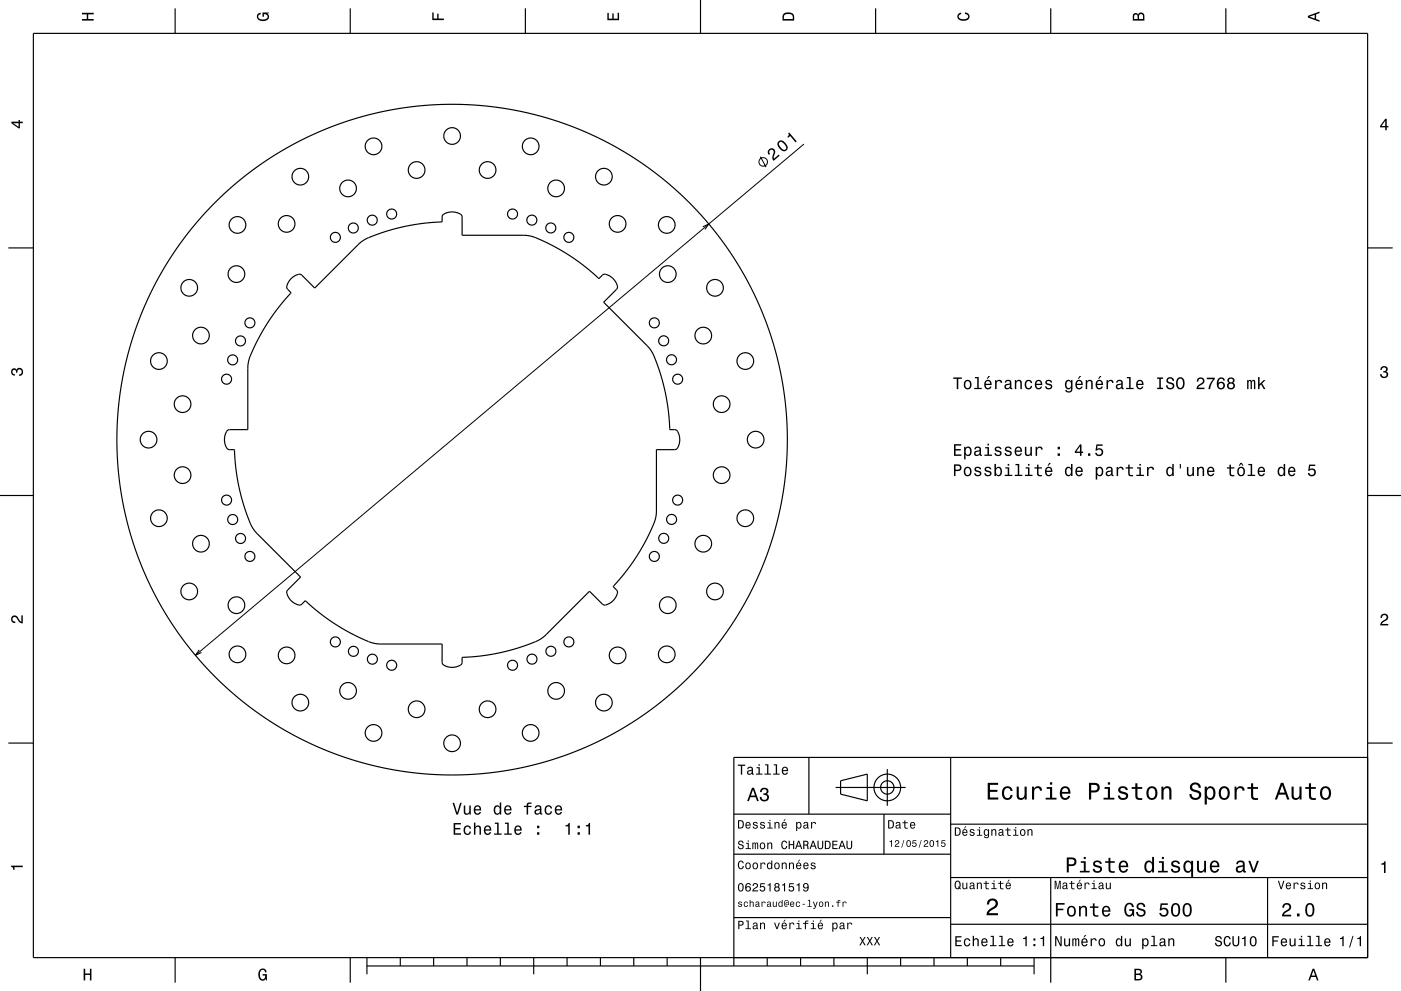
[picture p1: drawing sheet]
<svg xmlns="http://www.w3.org/2000/svg" width="420mm" height="297mm" viewBox="0 0 420 297" stroke-linecap="round" stroke-linejoin="round" font-family="sans-serif">
<g fill="none" stroke="#000" stroke-width=".35">
<path d="M10 10h400v277h-400zM52.5 2.5v7.5M105 2.5v7.5M157.5 2.5v7.5M210 0v10M262.5 2.5v7.5M315 2.5v7.5M367.5 2.5v7.5M2.5 74.3h7.5M410 74.3h7.5M87.4 83.4l1.4-.9 1.3-.3 4.2 4.1 13.2-13.2 1.9-1.3 5.2-2.1 5.8-1.6 5.6-1.1 6.5-.5v-1.5a2.71 2.71 0 0 1 2.7-1.5 3.6 3.6 0 0 1 3.3 1.3v5.7h18.5l2.7 .4 4.7 2.1 5.4 3 5 3.4 4.8 4.1 1-1.1a2.71 2.71 0 0 1 2.9 .8 3.6 3.6 0 0 1 1.5 3.3l-4 4.1 13 13 1.6 2.2 2.1 5.5 1.6 5.5 1.1 6.4 .4 5.6h1.5a2.71 2.71 0 0 1 1.5 2.6 3.6 3.6 0 0 1-1.3 3.3l-5.7 .1v18.6l-.3 2.2-2.4 5.4-2.9 5.3-3.5 4.9-3.9 4.6 1.1 1.1a2.7 2.7 0 0 1-.8 2.8 3.6 3.6 0 0 1-3.3 1.5l-4.1-4-13.2 13.2-1.8 1.3-5.2 2.1-5.8 1.6-5.9 1.1-6.3 .5v1.5a2.71 2.71 0 0 1-2.6 1.5 3.6 3.6 0 0 1-3.3-1.3l-.1-5.7h-18.4l-2.7-.4-5.1-2.3-5.1-2.8-4.7-3.2-5-4.3-1.1 1.1a2.71 2.71 0 0 1-2.8-.8 3.6 3.6 0 0 1-1.5-3.3l4-4.1-13-12.9-1.6-2.3-2.2-5.5-1.5-5.5-1.1-6.4-.4-5.5h-1.5a2.7 2.7 0 0 1-1.5-2.7 3.6 3.6 0 0 1 1.3-3.3h5.7v-18.7l.3-2.2 2.4-5.4 2.9-5.2 3.4-5 4-4.6-1.1-1a2.7 2.7 0 0 1 .8-2.9zM0 148.5h10"/>
<path d="M410 148.5h10M2.5 222.7h7.5M242.5 227v17M250.5 236h21M252 234l8-2v8l-8-2zM266 230.5v11M285 227v60M410 222.7h7.5M410 227h-190v62.5M220 244h65M220 256h65M265 244v12"/>
<path d="M285 247h125M220 275h65M285 277h125M285 263h125M315 263v31.5M380 263v24M52.5 287v7.5M105 287v7.5M110 289.5h200M110 287v5M120 287v2.5M130 287v2.5"/>
<path d="M140 287v2.5M150 287v2.5M160 287v5M170 287v2.5M180 287v2.5M190 287v2.5M200 287v2.5M210 287v10M230 287v2.5M240 287v2.5M250 287v2.5M260 287v5"/>
<path d="M270 287v2.5M280 287v2.5M290 287v2.5M300 287v2.5M310 287v5M367.5 287v7.5"/>
<circle cx="90" cy="53" r="2.5"/>
<circle cx="104.3" cy="56.5" r="2.5"/>
<circle cx="112" cy="43.9" r="2.5"/>
<circle cx="124.9" cy="51" r="2.5"/>
<circle cx="135.5" cy="40.8" r="2.5"/>
<circle cx="146.2" cy="51" r="2.5"/>
<circle cx="159.1" cy="43.9" r="2.5"/>
<circle cx="166.7" cy="56.5" r="2.5"/>
<circle cx="181" cy="53" r="2.5"/>
<circle cx="71.2" cy="67.4" r="2.5"/>
<circle cx="85.9" cy="67.1" r="2.5"/>
<circle cx="100.5" cy="71.1" r="1.5"/>
<circle cx="105.9" cy="68.3" r="1.5"/>
<circle cx="111.6" cy="66" r="1.5"/>
<circle cx="117.4" cy="64.1" r="1.5"/>
<circle cx="153.7" cy="64.1" r="1.5"/>
<circle cx="159.4" cy="66" r="1.5"/>
<circle cx="165.1" cy="68.3" r="1.5"/>
<circle cx="170.5" cy="71.1" r="1.5"/>
<circle cx="185.2" cy="67.1" r="2.5"/>
<circle cx="199.9" cy="67.4" r="2.5"/>
<circle cx="56.7" cy="86.3" r="2.5"/>
<circle cx="70.9" cy="82.1" r="2.5"/>
<circle cx="74.9" cy="96.8" r="1.5"/>
<circle cx="196.2" cy="96.8" r="1.5"/>
<circle cx="200.2" cy="82.1" r="2.5"/>
<circle cx="214.3" cy="86.3" r="2.5"/>
<circle cx="47.6" cy="108.2" r="2.5"/>
<circle cx="60.2" cy="100.6" r="2.5"/>
<circle cx="67.9" cy="113.6" r="1.5"/>
<circle cx="69.7" cy="107.9" r="1.5"/>
<circle cx="72.1" cy="102.2" r="1.5"/>
<circle cx="199" cy="102.1" r="1.5"/>
<circle cx="201.3" cy="107.8" r="1.5"/>
<circle cx="203.2" cy="113.6" r="1.5"/>
<circle cx="210.8" cy="100.6" r="2.5"/>
<circle cx="223.4" cy="108.2" r="2.5"/>
<circle cx="44.5" cy="131.8" r="2.5"/>
<circle cx="54.7" cy="121.1" r="2.5"/>
<circle cx="135.5" cy="131.8" r="100.5"/>
<circle cx="216.3" cy="121.1" r="2.5"/>
<circle cx="226.5" cy="131.8" r="2.5"/>
<circle cx="47.6" cy="155.3" r="2.5"/>
<circle cx="54.7" cy="142.4" r="2.5"/>
<circle cx="67.9" cy="149.9" r="1.5"/>
<circle cx="69.8" cy="155.7" r="1.5"/>
<circle cx="201.3" cy="155.7" r="1.5"/>
<circle cx="203.2" cy="149.9" r="1.5"/>
<circle cx="216.3" cy="142.4" r="2.5"/>
<circle cx="223.4" cy="155.3" r="2.5"/>
<circle cx="56.7" cy="177.3" r="2.5"/>
<circle cx="60.2" cy="163" r="2.5"/>
<circle cx="72.1" cy="161.4" r="1.5"/>
<circle cx="74.9" cy="166.8" r="1.5"/>
<circle cx="196.2" cy="166.8" r="1.5"/>
<circle cx="199" cy="161.3" r="1.5"/>
<circle cx="210.8" cy="162.9" r="2.5"/>
<circle cx="214.3" cy="177.3" r="2.5"/>
<circle cx="70.9" cy="181.4" r="2.5"/>
<circle cx="71.2" cy="196.1" r="2.5"/>
<circle cx="85.9" cy="196.4" r="2.5"/>
<circle cx="100.5" cy="192.4" r="1.5"/>
<circle cx="106" cy="195.2" r="1.5"/>
<circle cx="111.6" cy="197.6" r="1.5"/>
<circle cx="117.4" cy="199.4" r="1.5"/>
<circle cx="153.7" cy="199.4" r="1.5"/>
<circle cx="159.5" cy="197.5" r="1.5"/>
<circle cx="165.2" cy="195.2" r="1.5"/>
<circle cx="170.5" cy="192.4" r="1.5"/>
<circle cx="185.2" cy="196.4" r="2.5"/>
<circle cx="199.9" cy="196.1" r="2.5"/>
<circle cx="200.2" cy="181.4" r="2.5"/>
<circle cx="90" cy="210.6" r="2.5"/>
<circle cx="104.3" cy="207.1" r="2.5"/>
<circle cx="112" cy="219.7" r="2.5"/>
<circle cx="124.9" cy="212.6" r="2.5"/>
<circle cx="146.2" cy="212.6" r="2.5"/>
<circle cx="159.1" cy="219.7" r="2.5"/>
<circle cx="166.7" cy="207.1" r="2.5"/>
<circle cx="181" cy="210.6" r="2.5"/>
<circle cx="135.5" cy="222.8" r="2.5"/>
<circle cx="266" cy="236" r="4"/>
<circle cx="266" cy="236" r="2"/>
</g>
<g fill="#000">
<path d="M24.6 3.8h3.5v.5h-1.7v1.4h1.7v.5h-3.5v-.5h1.4v-1.4h-1.4z" fill-rule="evenodd"/>
<path d="M77.3 4.2l.8-.4v.5l-.3 .1a.68 .68 0 0 0-.4 .6 .68 .68 0 0 0 .4 .6 1.68 1.68 0 0 0 2.4-.6 .93 .93 0 0 0-1.1-.8v.8h-.4v-1.3h1.9v.3l-.5 .1 .4 .4a1.19 1.19 0 0 1-.9 1.7 1.9 1.9 0 0 1-2.6-1.3z" fill-rule="evenodd"/>
<path d="M129.6 3.8h.4v1.8h1.1v-1.5h.4v1.5h1.6v.4h-3.5z" fill-rule="evenodd"/>
<path d="M182.1 3.9h.4v1.7h1.1v-1.6h.4v1.6h1.2v-1.8h.4v2.3h-3.5z" fill-rule="evenodd"/>
<path d="M235 4a2.21 2.21 0 0 0-.4 2.2h3.5v-1.2a1.92 1.92 0 0 0-3.1-1zM235.3 4.4l.4-.2a1.45 1.45 0 0 1 2 .8v.7h-2.7l.1-1z" fill-rule="evenodd"/>
<path d="M287.3 4.2l.8-.4v.4l-.3 .1a.66 .66 0 0 0-.4 .6 .66 .66 0 0 0 .4 .6 1.69 1.69 0 0 0 2.5-.5 .9 .9 0 0 0-1-.8v-.5a1.24 1.24 0 0 1 1.4 1.1 1.24 1.24 0 0 1-1.1 1.4 1.93 1.93 0 0 1-2.6-1.2z" fill-rule="evenodd"/>
<path d="M339.8 4.2l-.2 2h3.5v-1.4a.98 .98 0 0 0-.7-1 .98 .98 0 0 0-1.2 .6 .84 .84 0 0 0-1.4-.2zM340.1 4.5l.4-.1 .4 .1 .1 1.2h-1zM341.6 4.4l.4-.2a.58 .58 0 0 1 .7 .7v.8h-1.2z" fill-rule="evenodd"/>
<path d="M392.1 4.7v.6l3.5 1.2v-.4l-1-.4v-1.4l1-.4v-.4zM392.6 5l1.5-.5v1z" fill-rule="evenodd"/>
<path d="M3.4 36.5v.4l2.1 1.6h.5v-1.6h.8v-.4h-.8v-.5h-.4v.5zM4 36.9h1.6v1.1z" fill-rule="evenodd"/>
<path d="M415.3 35.6l-1.6 2.1v.5h1.6v.8h.4v-.8h.5v-.4h-.5v-2.2zM415.3 36.2v1.6h-1.1z" fill-rule="evenodd"/>
<path d="M230.6 44.7a1.11 1.11 0 0 0-.1 1.7l.4-.3a.7 .7 0 0 1-.2-.9 .7 .7 0 0 1 1-.2 .7 .7 0 0 1 .2 1l-.2 .3a1.64 1.64 0 0 0 .2 1.9l1.8-1.5-.2-.4-1.5 1.3 .1-1.2a1.15 1.15 0 0 0 .1-1.6 1.15 1.15 0 0 0-1.6-.1zM233.4 42.3a2.02 2.02 0 0 0 1.9 3 1.14 1.14 0 0 0 .7-1.7l-.5-.7a1.51 1.51 0 0 0-2.1-.6zM233.7 42.6l.3-.1a2.37 2.37 0 0 1 1.7 2l-.5 .4a2.37 2.37 0 0 1-1.7-2zM236.3 39.9a.77 .77 0 0 1-.3 1.1l.3 .3 .6-.5 1.6 1.9 .3-.3-2.2-2.7z" fill-rule="evenodd"/>
<path d="M3.6 110.6a.86 .86 0 0 1 1.4 .2 1.12 1.12 0 0 1 1.5-.4 1.12 1.12 0 0 1 .3 1.6l-.5 .6-.6 .1v-.5a.72 .72 0 0 0 .9-.6 .72 .72 0 0 0-.8-.8 .72 .72 0 0 0-.6 .9h-.4a.62 .62 0 0 0-.4-.8 .62 .62 0 0 0-.8 .5 .62 .62 0 0 0 .5 .7h.4l-.1 .5a1.17 1.17 0 0 1-1-.7 1.17 1.17 0 0 1 .2-1.3z" fill-rule="evenodd"/>
<path d="M285.8 113.1v.4h1v3.1h.5v-3.1h1v-.4zM289.2 114.2a1.45 1.45 0 0 0-.2 1.7 1.45 1.45 0 0 0 1.6 .7 1.45 1.45 0 0 0 .7-1.8 1.45 1.45 0 0 0-1.7-.9zM289.6 114.5a.67 .67 0 0 1 .7-.3 .67 .67 0 0 1 .5 .6 .93 .93 0 0 1 0 1.1 .93 .93 0 0 1-1 .4 1.37 1.37 0 0 1-.2-1.8zM292.3 113v.4h.7v2.8h-.9v.4h2.2v-.4h-.9v-3.2zM296.3 112.7l-.5 .8h.3l.7-.8zM295.4 114.2a1.45 1.45 0 0 0-.3 1.6 1.45 1.45 0 0 0 1.4 .8l.7-.8h-.4l-.6 .5a.76 .76 0 0 1-.7-.9h1.8a1.16 1.16 0 0 0-.5-1.4 1.16 1.16 0 0 0-1.4 .2zM295.7 114.4l.2-.1a.67 .67 0 0 1 .7 .1 .67 .67 0 0 1 .2 .6h-1.3zM298.3 113.9v2.7h.5v-1.5a.67 .67 0 0 1 .3-.8 .67 .67 0 0 1 .9 .2v.3h.4a.89 .89 0 0 0-.7-1 .89 .89 0 0 0-1 .6v-.5zM301.5 114l-.3 .7h.4a.55 .55 0 0 1 .7-.5 .55 .55 0 0 1 .4 .7l-.2 .1a.91 .91 0 0 0-1.3 .5 .91 .91 0 0 0 .7 1.2l.9-.4 .1 .3h.6v-.3l-.3-.1v-1.6a1.02 1.02 0 0 0-1.7-.6zM301.6 115.6l1.2-.4a.77 .77 0 0 1-.2 .9 .77 .77 0 0 1-.9 .1zM304.2 113.9v2.7h.5v-1.5a.63 .63 0 0 1 .4-.8 .63 .63 0 0 1 .8 .3v2h.4v-1.8a.89 .89 0 0 0-.6-.9 .89 .89 0 0 0-1 .4v-.4zM307.5 114.2a1.45 1.45 0 0 0-.3 1.7 1.45 1.45 0 0 0 1.6 .7l.5-.5 .1-.5h-.4l-.4 .7a1.02 1.02 0 0 1-1-1 1.02 1.02 0 0 1 1-1.1l.4 .6h.4a1.09 1.09 0 0 0-.7-1 1.09 1.09 0 0 0-1.2 .4zM310.5 114.2a1.45 1.45 0 0 0-.2 1.6 1.45 1.45 0 0 0 1.4 .8l.7-.8h-.4l-.6 .5a.76 .76 0 0 1-.7-.9h1.8a1.16 1.16 0 0 0-.5-1.4 1.16 1.16 0 0 0-1.5 .2zM310.9 114.4l.2-.1a.67 .67 0 0 1 .7 .1 .67 .67 0 0 1 .2 .6h-1.3zM313.6 114l-.2 .3a.96 .96 0 0 0 1.2 1.2l.3 .1a.6 .6 0 0 1-.5 .8 .6 .6 0 0 1-.7-.6h-.4a1.03 1.03 0 0 0 1.3 .9 1.03 1.03 0 0 0 .7-1.4l-1.4-.5a.54 .54 0 0 1 .4-.7 .54 .54 0 0 1 .7 .5h.4a1.09 1.09 0 0 0-1.8-.6zM319.5 114.2a1.49 1.49 0 0 0-.2 1.6 1.49 1.49 0 0 0 1.2 .9l.6-.5a.73 .73 0 0 1-.3 1 .73 .73 0 0 1-1-.3h-.4a1.1 1.1 0 0 0 1.2 .8 1.1 1.1 0 0 0 .9-1.2v-2.6h-.4v.4l-.4-.3a.89 .89 0 0 0-1.2 .2zM319.9 114.5a.63 .63 0 0 1 .7-.3 .63 .63 0 0 1 .4 .6 .91 .91 0 0 1 .1 1.1 .91 .91 0 0 1-1 .3l-.4-.5zM323.6 112.7l-.5 .8h.3l.7-.8zM322.7 114.2a1.45 1.45 0 0 0-.3 1.6 1.45 1.45 0 0 0 1.5 .8l.7-.8h-.5l-.6 .5a.76 .76 0 0 1-.7-.9h1.8a1.17 1.17 0 0 0-.5-1.4 1.17 1.17 0 0 0-1.4 .2zM323 114.4l.2-.1a.67 .67 0 0 1 .7 .1 .67 .67 0 0 1 .2 .6h-1.3zM325.5 113.9v2.7h.4v-1.5a.63 .63 0 0 1 .4-.8 .63 .63 0 0 1 .8 .3v2h.5v-1.8a.89 .89 0 0 0-.6-.9 .89 .89 0 0 0-1.1 .4v-.4zM329.7 112.7l-.5 .8h.3l.7-.8zM328.7 114.2a1.45 1.45 0 0 0-.2 1.6 1.45 1.45 0 0 0 1.4 .8l.7-.8h-.4l-.6 .5a.76 .76 0 0 1-.7-.9h1.8a1.16 1.16 0 0 0-.5-1.4 1.16 1.16 0 0 0-1.5 .2zM329.1 114.4l.2-.1a.67 .67 0 0 1 .7 .1 .67 .67 0 0 1 .2 .6h-1.3zM331.7 113.9v2.7h.5v-1.5a.67 .67 0 0 1 .3-.8 .67 .67 0 0 1 .9 .2v.3h.4a.89 .89 0 0 0-.7-1 .89 .89 0 0 0-1 .6v-.5zM334.9 114l-.3 .7h.4a.55 .55 0 0 1 .7-.5 .55 .55 0 0 1 .4 .7l-.2 .1a.91 .91 0 0 0-1.3 .5 .91 .91 0 0 0 .7 1.2l.9-.4 .1 .3h.6l-.3-.6v-1.4a1.02 1.02 0 0 0-.7-.8 1.02 1.02 0 0 0-1 .2zM335 115.6l1.1-.4a.77 .77 0 0 1-.2 .9 .77 .77 0 0 1-.8 .1zM337.8 113v.4h.7v2.8h-.9v.4h2.3v-.4h-1v-3.2zM340.9 114.2a1.45 1.45 0 0 0-.3 1.6 1.45 1.45 0 0 0 1.5 .8l.7-.8h-.5l-.6 .5a.76 .76 0 0 1-.7-.9h1.8a1.16 1.16 0 0 0-.5-1.4 1.16 1.16 0 0 0-1.4 .2zM341.2 114.4l.2-.1a.67 .67 0 0 1 .7 .1 .67 .67 0 0 1 .3 .6h-1.4zM346.9 113.1v.4h.6v2.7h-.6v.4h1.8v-.4h-.7v-2.7h.7v-.4zM350 113.3a.96 .96 0 0 0-.3 1.1 .96 .96 0 0 0 .9 .6l.4 .1a.64 .64 0 0 1 .5 .9 .64 .64 0 0 1-1 .2l-.5-.7h-.4a1.21 1.21 0 0 0 1.4 1.2 1.21 1.21 0 0 0 .8-1.8l-.8-.3a.71 .71 0 0 1-.9-.6 .7 .7 0 0 1 .8-.6 .7 .7 0 0 1 .6 .8h.5a1.19 1.19 0 0 0-.8-1.1 1.19 1.19 0 0 0-1.2 .2zM352.9 113.5a2.03 2.03 0 0 0 .9 3.2 2.03 2.03 0 0 0 1-3.2 1.17 1.17 0 0 0-1.9 0zM353.5 113.5l.3-.1a1.65 1.65 0 0 1 0 2.9 1.69 1.69 0 0 1-.3-2.8zM359.1 113.4l-.3 1h.4a.7 .7 0 0 1 .5-.9 .7 .7 0 0 1 .9 .5 .7 .7 0 0 1-.5 .9l-.3 .1a1.63 1.63 0 0 0-1.1 1.6h2.4v-.4h-1.9l.8-.8a1.17 1.17 0 0 0 1-1.7 1.17 1.17 0 0 0-1.9-.3zM361.8 113.2v.5h1.9a5.2 5.2 0 0 0-1.4 2.9h.5a5.3 5.3 0 0 1 1.4-3v-.4zM365.3 113.4a2.4 2.4 0 0 0 .2 3.2 1.16 1.16 0 0 0 1.5-.3 1.16 1.16 0 0 0-.2-1.6 1.16 1.16 0 0 0-1.5 .1 1.02 1.02 0 0 1 .8-1.3l.4 .1 .2 .5h.5a1.12 1.12 0 0 0-.7-1 1.12 1.12 0 0 0-1.2 .3zM365.3 115.6a.75 .75 0 0 1 1.4 0 .75 .75 0 0 1-1.4 0zM368.2 113.3l-.2 .3a.8 .8 0 0 0 .4 1.1 1.09 1.09 0 0 0-.2 1.7 1.09 1.09 0 0 0 1.6 0 1.09 1.09 0 0 0-.1-1.7 .95 .95 0 0 0 .2-1.3 .95 .95 0 0 0-1.3-.2zM368.3 115.6a.71 .71 0 0 1 1.4 0 .71 .71 0 0 1-1.4 0zM368.4 114.1a.6 .6 0 0 1 1.2 0 .6 .6 0 0 1-1.2 0zM373.9 113.9v2.7h.4v-2.1l.2-.3h.3l.1 .3v2.1h.4v-2.1l.4-.3 .2 .5v1.9h.4v-1.9a.69 .69 0 0 0-.5-.9l-.5 .4-.5-.4-.5 .4v-.3zM377.2 113v3.6h.4v-.9l.5-.5 .8 1.4h.5l-1-1.7 1-1h-.6l-1.2 1.2v-2.1z" fill-rule="evenodd"/>
<path d="M414.1 110a1.01 1.01 0 0 1 1.5-.2 1.01 1.01 0 0 1 0 1.6 1.12 1.12 0 0 1 .4 1.5 1.12 1.12 0 0 1-1.6 .3l-.6-.5-.1-.6h.5a.72 .72 0 0 0 .7 .9 .72 .72 0 0 0 .7-.8 .72 .72 0 0 0-.9-.6v-.4a.62 .62 0 0 0 .8-.4 .62 .62 0 0 0-.5-.8 .62 .62 0 0 0-.7 .5v.4h-.5z" fill-rule="evenodd"/>
<path d="M286 133.1v3.5h2.2v-.4h-1.7v-1.2h1.5v-.4h-1.5v-1.1h1.7v-.4zM289 133.9v3.8h.5v-1.5a.93 .93 0 0 0 1 .5 .93 .93 0 0 0 .7-.8 1.27 1.27 0 0 0 0-1.5 1.27 1.27 0 0 0-1.4-.5l-.3 .4v-.4zM289.7 134.5a.63 .63 0 0 1 .6-.3 .63 .63 0 0 1 .5 .6v.5a.84 .84 0 0 1-.6 1 1.18 1.18 0 0 1-.5-1.8zM292.4 134l-.3 .7h.4a.55 .55 0 0 1 .7-.5 .55 .55 0 0 1 .4 .7l-.2 .1a.91 .91 0 0 0-1.3 .5 .91 .91 0 0 0 .7 1.2l.9-.4 .1 .3h.6v-.3l-.3-.1v-1.6a1.02 1.02 0 0 0-1.7-.6zM292.5 135.6l1.1-.4a.77 .77 0 0 1-.2 .9 .77 .77 0 0 1-.8 .1zM295.3 134v.4h.7v1.8h-.9v.4h2.3v-.4h-.9v-2.2zM296 133v.5h.5v-.5zM298.4 134l-.2 .3a.96 .96 0 0 0 1.2 1.2l.3 .1a.6 .6 0 0 1-.5 .8 .6 .6 0 0 1-.6-.6h-.5a1.03 1.03 0 0 0 1.3 .9 1.03 1.03 0 0 0 .7-1.4l-1.4-.5a.54 .54 0 0 1 .4-.7 .54 .54 0 0 1 .7 .5h.4a1.08 1.08 0 0 0-1.8-.6zM301.5 134l-.2 .3a.96 .96 0 0 0 1.2 1.2l.3 .1a.6 .6 0 0 1-.5 .8 .6 .6 0 0 1-.7-.6h-.4a1.03 1.03 0 0 0 1.2 .9 1.03 1.03 0 0 0 .7-1.4l-1.3-.5a.53 .53 0 0 1 .4-.7 .53 .53 0 0 1 .6 .5h.4a1.08 1.08 0 0 0-1.7-.6zM304.5 134.2a1.46 1.46 0 0 0-.3 1.6 1.46 1.46 0 0 0 1.5 .8l.6-.8h-.4l-.6 .5a.75 .75 0 0 1-.7-.9h1.8a1.17 1.17 0 0 0-.5-1.4 1.17 1.17 0 0 0-1.4 .2zM304.8 134.4l.2-.1a.67 .67 0 0 1 .7 .1 .67 .67 0 0 1 .2 .6h-1.3zM307.2 133.9v1.8a.89 .89 0 0 0 .7 1 .89 .89 0 0 0 1-.5v.4h.5v-2.7h-.5v1.6a.64 .64 0 0 1-.4 .7 .64 .64 0 0 1-.8-.3v-2zM310.5 133.9v2.7h.4v-1.5a.66 .66 0 0 1 .4-.8 .66 .66 0 0 1 .8 .2v.3h.5a.89 .89 0 0 0-.7-1 .89 .89 0 0 0-1 .6v-.5zM317.1 135.9v.7h.7v-.7zM317.1 133.9v.8h.7v-.8zM323.8 133.2l-1.6 2.1v.4h1.6v.9h.4v-.9h.5v-.4h-.5v-2.1zM323.8 133.8v1.5h-1.1zM326.2 135.9v.7h.7v-.7zM328.7 133.2l-.3 1.9h.4a.8 .8 0 0 1 1.2-.3 .8 .8 0 0 1 0 1.3 .8 .8 0 0 1-1.2-.4h-.5a1.21 1.21 0 0 0 1.5 1.1 1.21 1.21 0 0 0 .8-1.7 1.21 1.21 0 0 0-1.7-.6l.1-.9h1.6v-.4z" fill-rule="evenodd"/>
<path d="M286 139.2v3.5h.5v-1.5a1.34 1.34 0 0 0 1.8-1 .93 .93 0 0 0-1.1-1zM286.5 139.6h.6a.59 .59 0 0 1 .7 .6 .59 .59 0 0 1-.8 .6h-.5zM289.2 140.2a1.45 1.45 0 0 0-.2 1.8 1.45 1.45 0 0 0 1.6 .7 1.45 1.45 0 0 0 .7-1.8 1.45 1.45 0 0 0-1.7-.9zM289.6 140.5a.67 .67 0 0 1 .7-.2 .67 .67 0 0 1 .5 .6 .93 .93 0 0 1 0 1 .93 .93 0 0 1-1 .4 1.36 1.36 0 0 1-.2-1.8zM292.4 140.1l-.2 .2a.96 .96 0 0 0 1.2 1.2l.3 .2a.6 .6 0 0 1-.5 .7 .6 .6 0 0 1-.7-.6h-.4a1.03 1.03 0 0 0 1.2 1 1.03 1.03 0 0 0 .7-1.5l-1.3-.4a.54 .54 0 0 1 .4-.7 .54 .54 0 0 1 .6 .5h.4a1.09 1.09 0 0 0-1.7-.6zM295.4 140.1l-.2 .2a.96 .96 0 0 0 1.2 1.2l.3 .2a.6 .6 0 0 1-.5 .7 .6 .6 0 0 1-.7-.6h-.4a1.03 1.03 0 0 0 1.3 1 1.03 1.03 0 0 0 .6-1.5l-1.3-.4a.54 .54 0 0 1 .4-.7 .54 .54 0 0 1 .6 .5h.5a1.09 1.09 0 0 0-1.8-.6zM298.1 139v3.7h.5v-.5a.93 .93 0 0 0 1 .5 .93 .93 0 0 0 .7-.8 1.26 1.26 0 0 0 0-1.4 1.26 1.26 0 0 0-1.4-.5l-.3 .4v-1.4zM298.8 140.5a.63 .63 0 0 1 .6-.2 .63 .63 0 0 1 .5 .6v.4a.83 .83 0 0 1-.6 1.1 1.18 1.18 0 0 1-.5-1.9zM301.4 140v.4h.7v1.9h-.9v.4h2.3v-.4h-1v-2.3zM302.1 139v.5h.5v-.5zM304.4 139v.4h.7v2.9h-.9v.4h2.3v-.4h-.9v-3.3zM307.5 140v.4h.7v1.9h-.9v.4h2.2v-.4h-.9v-2.3zM308.2 139v.5h.4v-.5zM310.9 139.3v.7h-.8v.4h.8v1.8a1.05 1.05 0 0 0 1.5 .5v-.3a.68 .68 0 0 1-1-.4l-.1-1.6h1.1v-.4h-1.1v-.7zM314.5 138.7l-.5 .9h.3l.7-.9zM313.6 140.2a1.46 1.46 0 0 0-.3 1.7 1.46 1.46 0 0 0 1.5 .8l.7-.8h-.5l-.6 .5a.75 .75 0 0 1-.7-1h1.8a1.17 1.17 0 0 0-.5-1.3 1.17 1.17 0 0 0-1.4 .1zM313.9 140.5l.2-.2a.67 .67 0 0 1 .7 .1 .67 .67 0 0 1 .2 .7h-1.3zM319.5 140.2a1.49 1.49 0 0 0-.2 1.6 1.49 1.49 0 0 0 1.2 .9l.6-.5v.5h.4v-3.7h-.4v1.4a.89 .89 0 0 0-1.6-.2zM319.9 140.5a.62 .62 0 0 1 .7-.2 .62 .62 0 0 1 .4 .6 .91 .91 0 0 1 .1 1 .91 .91 0 0 1-1 .4l-.4-.5zM322.7 140.2a1.46 1.46 0 0 0-.3 1.7 1.46 1.46 0 0 0 1.5 .8l.7-.8h-.5l-.6 .5a.76 .76 0 0 1-.7-1h1.8a1.17 1.17 0 0 0-.5-1.3 1.17 1.17 0 0 0-1.4 .1zM323 140.5l.2-.2a.67 .67 0 0 1 .7 .1 .67 .67 0 0 1 .2 .7h-1.3zM328.5 140v3.7h.4v-1.4a.93 .93 0 0 0 1 .4 .93 .93 0 0 0 .8-.8 1.27 1.27 0 0 0 0-1.4 1.27 1.27 0 0 0-1.4-.5l-.4 .4v-.4zM329.1 140.5a.63 .63 0 0 1 .7-.2 .63 .63 0 0 1 .5 .6v.4a.84 .84 0 0 1-.7 1.1 1.18 1.18 0 0 1-.5-1.9zM331.8 140.1l-.2 .6h.4a.55 .55 0 0 1 .6-.5 .55 .55 0 0 1 .4 .8h-.2a.91 .91 0 0 0-1.3 .6 .91 .91 0 0 0 .8 1.1l.9-.4 .1 .3 .5 .1v-.4h-.2v-1.6a1.02 1.02 0 0 0-1.8-.6zM332 141.6l1.1-.3a.77 .77 0 0 1-.2 .9 .77 .77 0 0 1-.9 .1zM334.8 140v2.7h.4v-1.6a.66 .66 0 0 1 .4-.8 .66 .66 0 0 1 .8 .3v.2h.5a.89 .89 0 0 0-.7-.9 .89 .89 0 0 0-1 .5v-.4zM338.2 139.3v.7h-.7v.4h.7l.1 1.8a1.04 1.04 0 0 0 1.4 .5v-.3a.68 .68 0 0 1-1-.4v-1.6h1v-.4h-1v-.7zM340.9 140v.4h.7v1.9h-.9v.4h2.2v-.4h-.9v-2.3zM341.6 139v.5h.4v-.5zM343.9 140v2.7h.4v-1.6a.66 .66 0 0 1 .4-.8 .66 .66 0 0 1 .8 .3v.2h.5a.89 .89 0 0 0-.7-.9 .89 .89 0 0 0-1 .5v-.4zM349.9 140.2a1.49 1.49 0 0 0-.3 1.6 1.49 1.49 0 0 0 1.3 .9l.5-.5v.5h.5v-3.7h-.5v1.4a.89 .89 0 0 0-1.5-.2zM350.2 140.5a.62 .62 0 0 1 .7-.2 .62 .62 0 0 1 .5 .6 .91 .91 0 0 1 0 1 .91 .91 0 0 1-.9 .4l-.4-.5zM353.7 139v1.4h.3v-1.4zM355.8 140v1.7a.89 .89 0 0 0 .6 1 .89 .89 0 0 0 1.1-.4v.4h.4v-2.7h-.4v1.5a.65 .65 0 0 1-.4 .8 .65 .65 0 0 1-.8-.3v-2zM358.9 140v2.7h.4v-1.6a.63 .63 0 0 1 .5-.9 .63 .63 0 0 1 .7 .8v1.7h.5v-1.8a.89 .89 0 0 0-.6-1 .89 .89 0 0 0-1.1 .5v-.4zM362.1 140.2a1.45 1.45 0 0 0-.2 1.7 1.45 1.45 0 0 0 1.4 .8l.7-.8h-.4l-.6 .5a.76 .76 0 0 1-.7-1h1.8a1.17 1.17 0 0 0-.5-1.3 1.17 1.17 0 0 0-1.5 .1zM362.5 140.5l.2-.2a.67 .67 0 0 1 .7 .1 .67 .67 0 0 1 .2 .7h-1.3zM368.6 139.3v.7h-.8v.4h.8v1.8a1.04 1.04 0 0 0 1.4 .5v-.3a.68 .68 0 0 1-1-.4v-1.6h1v-.4h-1v-.7zM371.8 138.7l-.5 .9h.3l.5-.6 .4 .6h.3l-.5-.9zM371.2 140.2a1.45 1.45 0 0 0-.2 1.8 1.45 1.45 0 0 0 1.6 .7 1.45 1.45 0 0 0 .6-1.8 1.45 1.45 0 0 0-1.6-.9zM371.5 140.5a.67 .67 0 0 1 .7-.2 .67 .67 0 0 1 .5 .6 .93 .93 0 0 1 .1 1 .93 .93 0 0 1-1 .4 1.36 1.36 0 0 1-.3-1.8zM374.2 139v.4h.7v2.9h-.9v.4h2.3v-.4h-.9v-3.3zM377.3 140.2a1.46 1.46 0 0 0-.2 1.7 1.46 1.46 0 0 0 1.4 .8l.7-.8h-.4l-.6 .5a.76 .76 0 0 1-.7-1h1.8a1.17 1.17 0 0 0-.5-1.3 1.17 1.17 0 0 0-1.5 .1zM377.7 140.5l.2-.2a.67 .67 0 0 1 .7 .1 .67 .67 0 0 1 .2 .7h-1.3zM383.3 140.2a1.49 1.49 0 0 0-.3 1.6 1.49 1.49 0 0 0 1.3 .9l.5-.5v.5h.5v-3.7h-.5v1.4a.89 .89 0 0 0-1.5-.2zM383.6 140.5a.62 .62 0 0 1 .7-.2 .62 .62 0 0 1 .5 .6 .91 .91 0 0 1 0 1 .91 .91 0 0 1-.9 .4l-.4-.5zM386.4 140.2a1.45 1.45 0 0 0-.2 1.7 1.45 1.45 0 0 0 1.4 .8l.7-.8h-.4l-.6 .5a.76 .76 0 0 1-.7-1h1.8a1.16 1.16 0 0 0-.5-1.3 1.16 1.16 0 0 0-1.5 .1zM386.8 140.5l.2-.2a.67 .67 0 0 1 .7 .1 .67 .67 0 0 1 .2 .7h-1.3zM392.4 139.2l-.2 1.9h.4a.8 .8 0 0 1 1.2-.2 .8 .8 0 0 1-.1 1.2 .8 .8 0 0 1-1.2-.4h-.4a1.21 1.21 0 0 0 1.5 1.1 1.21 1.21 0 0 0 .8-1.6 1.21 1.21 0 0 0-1.8-.6l.2-.9h1.5v-.5z" fill-rule="evenodd"/>
<path d="M3.6 184.7a1.22 1.22 0 0 1 2 .8l.8 .8v-1.9h.4v2.4a2.76 2.76 0 0 1-2-1.8 .69 .69 0 0 0-1.1 .5 .69 .69 0 0 0 .9 .8v.4a1.19 1.19 0 0 1-1.2-.6 1.19 1.19 0 0 1 .2-1.4z" fill-rule="evenodd"/>
<path d="M414.2 184.2a1.18 1.18 0 0 1 1.9 .3 1.18 1.18 0 0 1-1 1.7l-.8 .8h1.9v.4h-2.4a2.76 2.76 0 0 1 1.8-2 .69 .69 0 0 0-.5-1.1 .69 .69 0 0 0-.8 .9h-.4z" fill-rule="evenodd"/>
<path d="M221.2 229.2v.3h.9v2.7h.4v-2.7h.9v-.3zM224.3 230l-.3 .5h.4a.47 .47 0 0 1 .5-.4 .47 .47 0 0 1 .4 .6l-.2 .1a.78 .78 0 0 0-1.1 .4 .78 .78 0 0 0 .6 1l.8-.3 .1 .2 .5 .1v-.3l-.3-.1v-1.3a.87 .87 0 0 0-.6-.7 .87 .87 0 0 0-.8 .2zM224.4 231.3l.9-.3v.4a.51 .51 0 0 1-.5 .5 .51 .51 0 0 1-.5-.5zM226.8 229.9v.3h.6v1.6h-.8v.4h2v-.4h-.8v-1.9zM227.4 229.1v.4h.4v-.4zM229.4 229.1v.3h.6v2.4h-.8v.4h1.9v-.4h-.8v-2.7zM232 229.1v.3h.6v2.4h-.8v.4h1.9v-.4h-.7v-2.7zM234.6 230.1a1.24 1.24 0 0 0-.2 1.4 1.24 1.24 0 0 0 1.2 .7l.6-.7h-.3l-.6 .4a.64 .64 0 0 1-.5-.8h1.5v-.2a.96 .96 0 0 0-.5-1 .96 .96 0 0 0-1.2 .2zM234.9 230.3l.7-.2 .3 .7h-1.1z" fill-rule="evenodd"/>
<path d="M296.1 234.6v5h3.2v-.6h-2.5v-1.7h2.2v-.6h-2.2v-1.5h2.4v-.6zM300.8 236.2a2.18 2.18 0 0 0 1.2 3.6 1.51 1.51 0 0 0 1.6-1.6h-.6a.95 .95 0 0 1-.9 1 .95 .95 0 0 1-1-.9 1.6 1.6 0 0 1 .9-2.1 .86 .86 0 0 1 .9 .8h.7a1.56 1.56 0 0 0-1.1-1.3 1.56 1.56 0 0 0-1.7 .5zM304.8 235.8v2.5a1.27 1.27 0 0 0 .9 1.4 1.27 1.27 0 0 0 1.5-.7v.6h.6v-3.8h-.6v2.2a.92 .92 0 0 1-.6 1.1 .92 .92 0 0 1-1.2-.4v-2.9zM309.4 235.8v3.8h.6v-2.2a.95 .95 0 0 1 .5-1.1 .95 .95 0 0 1 1.2 .3l.1 .4h.6a1.28 1.28 0 0 0-1-1.4 1.28 1.28 0 0 0-1.4 .8v-.6zM313.8 235.9v.5h1v2.7h-1.3v.5h3.2v-.5h-1.3v-3.2zM314.8 234.4v.8h.6v-.8zM318.1 236.2a2.2 2.2 0 0 0 1.2 3.6 1.51 1.51 0 0 0 1.5-1.3h-.6l-.3 .5-.5 .2a1.08 1.08 0 0 1-1-1.3h2.5a1.66 1.66 0 0 0-.7-2 1.66 1.66 0 0 0-2.1 .3zM318.6 236.5a.94 .94 0 0 1 1.2-.2 .94 .94 0 0 1 .5 1h-1.9zM326.5 234.6v5h.6v-2.1a1.92 1.92 0 0 0 2.6-1.4 1.33 1.33 0 0 0-1.5-1.5zM327.1 235.2a1.6 1.6 0 0 1 1.8 .5 .86 .86 0 0 1 0 .9 .86 .86 0 0 1-.9 .3h-.9zM331.1 235.9v.5h1v2.7h-1.3v.5h3.3v-.5h-1.3v-3.2zM332.1 234.4v.8h.7v-.8zM335.6 235.9a1.08 1.08 0 0 0-.3 1.2 1.08 1.08 0 0 0 1 .7l1.2 .5a.91 .91 0 0 1-.8 1 .91 .91 0 0 1-1-.9h-.6a1.52 1.52 0 0 0 1.7 1.3 1.52 1.52 0 0 0 1.3-1.7l-.5-.5-1.6-.4a.76 .76 0 0 1 .6-1 .76 .76 0 0 1 .9 .7h.6a1.47 1.47 0 0 0-1-1.2 1.47 1.47 0 0 0-1.5 .3zM340.4 234.7v1.2h-1.1v.5h1.1v2.6a1.49 1.49 0 0 0 2 .7v-.5a.97 .97 0 0 1-1.4-.5v-2.3h1.4v-.5h-1.4v-1.2zM344.1 236.2a2.18 2.18 0 0 0 1.2 3.6 2.12 2.12 0 0 0 1.7-2.1 2.12 2.12 0 0 0-1.7-2.1l-.7 .2zM344.6 236.6a.96 .96 0 0 1 1-.4 .96 .96 0 0 1 .7 .8 1.59 1.59 0 0 1-1 2.2 1.67 1.67 0 0 1-.7-2.6zM348.2 235.8v3.8h.6v-2.2a.91 .91 0 0 1 .6-1.1 .91 .91 0 0 1 1.1 .5v2.8h.7v-2.5a1.27 1.27 0 0 0-.9-1.4 1.27 1.27 0 0 0-1.5 .6v-.5zM357.1 234.9a1.37 1.37 0 0 0-.3 1.5 1.37 1.37 0 0 0 1.3 .9 1.1 1.1 0 0 1 1.3 1.3 1.19 1.19 0 0 1-1.3 .5 1.19 1.19 0 0 1-.9-1.1h-.7a1.73 1.73 0 0 0 2.2 1.8 1.73 1.73 0 0 0 1-2.6l-1.1-.4a1.02 1.02 0 0 1-1.2-.9 .99 .99 0 0 1 1.1-.8 .99 .99 0 0 1 .8 1h.7a1.66 1.66 0 0 0-1-1.6 1.66 1.66 0 0 0-1.9 .4zM361.2 235.8v5.3h.6v-2.1a1.32 1.32 0 0 0 1.4 .7 1.32 1.32 0 0 0 1.1-1.1 2.15 2.15 0 0 0-1.4-3l-.6 .2-.5 .5v-.5zM362.1 236.6a.9 .9 0 0 1 .9-.4 .9 .9 0 0 1 .7 .8 1.61 1.61 0 0 1-.9 2.2 1.69 1.69 0 0 1-.7-2.6zM365.8 236.2a2.18 2.18 0 0 0 1.2 3.6 2.16 2.16 0 0 0 1.8-1.8 2.16 2.16 0 0 0-1.1-2.2h-1.4zM366.3 236.6a.96 .96 0 0 1 1-.4 .96 .96 0 0 1 .7 .8 1.59 1.59 0 0 1-1 2.2 1.67 1.67 0 0 1-.7-2.6zM370.1 235.8v3.8h.6v-2.2a.95 .95 0 0 1 .5-1.1 .95 .95 0 0 1 1.2 .3l.1 .4h.6a1.28 1.28 0 0 0-1-1.4 1.28 1.28 0 0 0-1.4 .8v-.6zM375.1 234.7v1.2h-1.1v.5h1.1v2.6a1.49 1.49 0 0 0 2 .7v-.5a.98 .98 0 0 1-1.4-.5v-2.3h1.4v-.5h-1.4v-1.2zM384 234.6l-1.8 5h.6l.6-1.5h2l.5 1.5h.7l-1.9-5zM384.4 235.3l.7 2.2h-1.5zM387.2 235.8v2.5a1.27 1.27 0 0 0 .9 1.4 1.27 1.27 0 0 0 1.5-.7v.6h.6v-3.8h-.6v2.2a.92 .92 0 0 1-.6 1.1 .92 .92 0 0 1-1.1-.4l-.1-2.9zM392.4 234.7v1.2h-1.1v.5h1.1v2.6a1.49 1.49 0 0 0 2.1 .7v-.5a.97 .97 0 0 1-1.4-.5l-.1-2.3h1.5v-.5h-1.5v-1.2zM396.1 236.2a2.18 2.18 0 0 0 1.3 3.6 2.16 2.16 0 0 0 1.7-1.8 2.16 2.16 0 0 0-1-2.2h-1.4zM396.6 236.6a.96 .96 0 0 1 1-.4 .96 .96 0 0 1 .7 .8 1.59 1.59 0 0 1-.9 2.2 1.67 1.67 0 0 1-.8-2.6z" fill-rule="evenodd"/>
<path d="M3.3 259.4h3.5v.5h-2.5v.8h-.3a.77 .77 0 0 0-.7-.9z" fill-rule="evenodd"/>
<path d="M136 246.7v3.5h2.2v-.5h-1.7v-1.1h1.5v-.5h-1.5v-1h1.7v-.4zM139.3 247.7a1.45 1.45 0 0 0-.3 1.7 1.45 1.45 0 0 0 1.5 .8l.6-.6 .1-.4h-.4l-.4 .6a1.01 1.01 0 0 1-1-1 1.01 1.01 0 0 1 1-1l.4 .6h.4a1.09 1.09 0 0 0-.8-1 1.09 1.09 0 0 0-1.1 .3zM142.1 246.5v3.7h.4v-1.6a.63 .63 0 0 1 .6-.9 .63 .63 0 0 1 .6 .8v1.7h.5v-1.8a.88 .88 0 0 0-.6-1 .88 .88 0 0 0-1.1 .4v-1.3zM145.4 247.7a1.45 1.45 0 0 0-.3 1.7 1.45 1.45 0 0 0 1.4 .8l.7-.8h-.4l-.6 .5a.76 .76 0 0 1-.7-1h1.8a1.16 1.16 0 0 0-.5-1.3 1.16 1.16 0 0 0-1.4 .1zM145.7 248l.2-.2a.66 .66 0 0 1 .7 .1 .66 .66 0 0 1 .2 .7h-1.3zM148.3 246.5v.4h.7v2.9h-.9v.4h2.3v-.4h-.9v-3.3zM151.4 246.5v.4h.7v2.9h-.9v.4h2.2v-.4h-.9v-3.3zM154.5 247.7a1.45 1.45 0 0 0-.3 1.7 1.45 1.45 0 0 0 1.4 .8l.7-.8h-.4l-.6 .5a.76 .76 0 0 1-.7-1h1.8a1.16 1.16 0 0 0-.5-1.3 1.16 1.16 0 0 0-1.4 .1zM154.8 248l.2-.2a.66 .66 0 0 1 .7 .1 .66 .66 0 0 1 .2 .7h-1.3zM161 249.4v.8h.7v-.8zM161 247.5v.7h.7v-.7z" fill-rule="evenodd"/>
<path d="M135.7 240.6l1.1 3.5h.5l1.1-3.5h-.5l-.8 3-.9-3zM139 241.4v1.8a.89 .89 0 0 0 .7 1 .89 .89 0 0 0 1-.5v.4h.4v-2.7h-.4v1.6a.65 .65 0 0 1-.4 .7 .65 .65 0 0 1-.8-.3v-2zM142.3 241.7a1.46 1.46 0 0 0-.2 1.6 1.46 1.46 0 0 0 1.4 .8l.7-.8h-.4l-.6 .5a.76 .76 0 0 1-.7-.9h1.7a1.17 1.17 0 0 0-.4-1.4 1.17 1.17 0 0 0-1.5 .2zM142.7 241.9l.2-.1a.66 .66 0 0 1 .7 .1 .66 .66 0 0 1 .2 .6h-1.3zM148.3 241.7a1.49 1.49 0 0 0-.3 1.5 1.49 1.49 0 0 0 1.3 1l.5-.5v.4h.5v-3.6h-.5v1.3a.89 .89 0 0 0-1.5-.1zM148.6 242a.62 .62 0 0 1 .7-.3 .62 .62 0 0 1 .5 .6 .91 .91 0 0 1 0 1 .91 .91 0 0 1-1 .4l-.3-.5zM151.4 241.7a1.45 1.45 0 0 0-.2 1.6 1.45 1.45 0 0 0 1.4 .8l.7-.8h-.4l-.6 .5a.76 .76 0 0 1-.7-.9h1.8a1.17 1.17 0 0 0-.5-1.4 1.17 1.17 0 0 0-1.5 .2zM151.8 241.9l.2-.1a.67 .67 0 0 1 .7 .1 .67 .67 0 0 1 .2 .6h-1.3zM157.1 241.5v.4h.8v2.2h.4v-2.2h1v-.4h-1l.1-.4 .9-.2v-.4a.96 .96 0 0 0-1 0 .96 .96 0 0 0-.4 1zM160.6 241.5l-.3 .7h.4a.55 .55 0 0 1 .7-.5 .55 .55 0 0 1 .4 .7l-.2 .1a.91 .91 0 0 0-1.3 .5 .91 .91 0 0 0 .7 1.2l.9-.4 .1 .3h.6v-.3l-.3-.1v-1.6a1.02 1.02 0 0 0-.7-.8 1.02 1.02 0 0 0-1 .2zM160.8 243.1l1.1-.4a.77 .77 0 0 1-.2 .9 .77 .77 0 0 1-.9 .1zM163.6 241.7a1.45 1.45 0 0 0-.3 1.7 1.45 1.45 0 0 0 1.5 .7l.6-.5 .1-.5h-.4l-.4 .7a1.01 1.01 0 0 1-1-1 1.01 1.01 0 0 1 1-1.1l.4 .6h.4a1.09 1.09 0 0 0-.8-1 1.09 1.09 0 0 0-1.1 .4zM166.6 241.7a1.45 1.45 0 0 0-.3 1.6 1.45 1.45 0 0 0 1.5 .8l.7-.8h-.5l-.5 .5a.76 .76 0 0 1-.7-.9h1.7a1.17 1.17 0 0 0-.5-1.4 1.17 1.17 0 0 0-1.4 .2zM167 241.9l.2-.1a.67 .67 0 0 1 .7 .1 .67 .67 0 0 1 .2 .6h-1.3z" fill-rule="evenodd"/>
<path d="M169.5 247.3v.4h.9v2.5h.4v-3.6h-.3a.77 .77 0 0 1-1 .7zM173.1 249.4v.8h.7v-.8zM173.1 247.5v.7h.7v-.7zM175.6 247.3v.4h.8v2.5h.5v-3.6h-.4a.77 .77 0 0 1-.9 .7z" fill-rule="evenodd"/>
<path d="M221.5 252.1l-.2 .8 .9 .5a.46 .46 0 0 1 .4 .7 .46 .46 0 0 1-.7 .1l-.4-.6h-.3a.83 .83 0 0 0 1.1 1 .83 .83 0 0 0 .2-1.5l-.6-.1a.48 .48 0 0 1-.2-.7 .48 .48 0 0 1 .6-.2 .48 .48 0 0 1 .3 .6h.3a.85 .85 0 0 0-.5-.8 .85 .85 0 0 0-.9 .2zM223.7 252.6v.3h.5v1.3h-.7v.3h1.6v-.3h-.6v-1.6zM224.2 251.9v.3h.3v-.3zM225.5 252.5v2h.3l.1-1.5 .2-.3 .2 1.8h.3v-1.5l.2-.3 .2 1.8h.3l-.2-2-.6 .2-.3-.2-.4 .2v-.2zM228 252.7a.98 .98 0 0 0-.2 1.4 .98 .98 0 0 0 1.4 .2 .98 .98 0 0 0 .2-1.4 .98 .98 0 0 0-1.4-.2zM228.2 252.9l.2-.1a.71 .71 0 0 1 .7 .7 .71 .71 0 0 1-.7 .7l-.3-.4zM230 252.5v2h.3l.1-1.4 .4-.3 .4 .2v1.5h.3v-1.3a.63 .63 0 0 0-.4-.7 .63 .63 0 0 0-.8 .3v-.3zM234.5 252.2a1.33 1.33 0 0 0-.3 1.5 1.33 1.33 0 0 0 1.3 .8l.5-1h-.3l-.4 .7a1.04 1.04 0 0 1-.8-.9 1.04 1.04 0 0 1 .6-1.1l.5 .5h.4a.85 .85 0 0 0-.6-.8 .85 .85 0 0 0-.9 .3zM236.4 252v2.5h.4v-1.2h1v1.2h.3v-2.5h-.3v1h-1v-1zM239.3 252l-1 2.5h.4l.2-.8h1l.3 .8h.3l-.9-2.5zM239.4 252.3l.4 1.1h-.8zM240.8 252v2.5h.3v-1.1l.8 .1 .2 1h.4l-.4-1.3a.69 .69 0 0 0 .3-.8 .69 .69 0 0 0-.8-.4zM241.1 252.3h.4a.43 .43 0 0 1 .5 .4 .43 .43 0 0 1-.5 .4h-.4zM243.6 252l-.9 2.5h.3l.3-.8h1l.2 .8h.4l-.9-2.5zM243.8 252.3l.4 1.1h-.8zM245.1 252v1.5a.87 .87 0 0 0 .8 1 .87 .87 0 0 0 .9-1v-1.5h-.3v1.5a.55 .55 0 0 1-.6 .7 .55 .55 0 0 1-.5-.7v-1.5zM247.3 252v2.5h.8a1.28 1.28 0 0 0 1-1.3 1.28 1.28 0 0 0-1-1.2zM247.6 252.3a.96 .96 0 0 1 1.1 .9 .96 .96 0 0 1-1.1 1zM249.5 252v2.5h1.6v-.3h-1.2v-.9h1.1v-.3h-1.1v-.7h1.2v-.3zM252.3 252l-.9 2.5h.3l.2-.8h1l.3 .8h.3l-.9-2.5zM252.4 252.3l.4 1.1h-.7zM253.8 252v1.5a.87 .87 0 0 0 .8 1 .87 .87 0 0 0 .9-1v-1.5h-.4v1.5a.55 .55 0 0 1-.5 .7 .55 .55 0 0 1-.5-.7v-1.5z" fill-rule="evenodd"/>
<path d="M221.2 245.8v2.5h.9a1.28 1.28 0 0 0 1-1.2 1.28 1.28 0 0 0-1-1.3zM221.6 246.1a.96 .96 0 0 1 1.1 1 .96 .96 0 0 1-1.1 .9zM223.7 246.6a.98 .98 0 0 0-.2 1.3 .98 .98 0 0 0 1.3 .3l.2-.4-.9 .3-.3-.7 1.3-.1a.8 .8 0 0 0-.5-.9 .8 .8 0 0 0-.9 .2zM223.9 246.7l.6-.1 .2 .6h-.9zM225.9 246.5l-.2 .4 .1 .3 1 .4a.43 .43 0 0 1-.4 .5 .43 .43 0 0 1-.4-.4h-.3a.7 .7 0 0 0 .9 .7 .7 .7 0 0 0 .3-1.1l-.8-.3a.38 .38 0 0 1 .3-.5 .38 .38 0 0 1 .4 .4h.3l-.4-.6zM228 246.5l-.1 .4 .1 .3 1 .4a.43 .43 0 0 1-.4 .5 .43 .43 0 0 1-.5-.4h-.3a.7 .7 0 0 0 1 .7 .7 .7 0 0 0 .2-1.1l-.7-.3a.38 .38 0 0 1 .3-.5 .38 .38 0 0 1 .4 .4h.3l-.4-.6zM230.2 246.4v.3h.5v1.3h-.7v.3h1.6v-.3h-.6v-1.6zM230.7 245.7v.4h.3v-.4zM232.2 246.4v1.9h.3v-1.1a.45 .45 0 0 1 .4-.6 .45 .45 0 0 1 .5 .5v1.2h.3v-1.3a.63 .63 0 0 0-.5-.7 .63 .63 0 0 0-.7 .4v-.3zM235.2 245.5l-.4 .6 .8-.6zM234.5 246.6a.98 .98 0 0 0-.2 1.3 .98 .98 0 0 0 1.3 .3l.3-.4-1 .3-.3-.7 1.3-.1a.8 .8 0 0 0-.4-.9 .8 .8 0 0 0-1 .2zM234.8 246.7l.5-.1 .3 .6h-1zM238.7 246.4v2.7h.3v-1.1l.1 .2a.67 .67 0 0 0 .7 .1 .67 .67 0 0 0 .4-.5 .91 .91 0 0 0 0-1.1 .91 .91 0 0 0-1-.3l-.2 .3v-.3zM239.1 246.8l.2-.2a.7 .7 0 0 1 .7 .7 .7 .7 0 0 1-.7 .7l-.3-.3zM241.1 246.5l-.2 .4h.3a.39 .39 0 0 1 .4-.3 .39 .39 0 0 1 .3 .5 .73 .73 0 0 0-.9 .3 .73 .73 0 0 0 .1 .9l.9-.2 .1 .2h.4l-.2-1.4a.73 .73 0 0 0-.5-.6 .73 .73 0 0 0-.7 .2zM241.2 247.6l.8-.3v.3a.42 .42 0 0 1-.4 .5 .42 .42 0 0 1-.5-.5zM243.1 246.4v1.9h.4l.1-1.6 .5-.1 .2 .4h.4a.64 .64 0 0 0-.5-.7 .64 .64 0 0 0-.8 .4v-.3z" fill-rule="evenodd"/>
<path d="M221.4 258.2a1.33 1.33 0 0 0-.2 1.5 1.33 1.33 0 0 0 1.3 .8l.5-1h-.3l-.4 .7a1.04 1.04 0 0 1-.8-.9 1.04 1.04 0 0 1 .6-1.1l.5 .5h.4a.85 .85 0 0 0-.6-.8 .85 .85 0 0 0-1 .3zM223.6 258.7a.98 .98 0 0 0-.1 1.4 .98 .98 0 0 0 1.4 .2 .98 .98 0 0 0 .1-1.4 .98 .98 0 0 0-1.4-.2zM223.9 258.9l.1-.1a.71 .71 0 0 1 .8 .7 .71 .71 0 0 1-.8 .7l-.2-.4zM225.8 258.7a.98 .98 0 0 0-.1 1.4 .98 .98 0 0 0 1.3 .2 .98 .98 0 0 0 .2-1.4 .98 .98 0 0 0-1.4-.2zM226 258.9l.2-.1a.71 .71 0 0 1 .7 .7 .71 .71 0 0 1-.7 .7l-.3-.4zM228 258.5v2h.3l.1-1.6 .5-.1 .3 .3h.3a.64 .64 0 0 0-.5-.6 .64 .64 0 0 0-.7 .4v-.4zM230.1 258.7l-.2 .4a.91 .91 0 0 0 .1 1 .91 .91 0 0 0 1 .3l.2-.2v.3h.3v-2.6h-.3v.9l-.6-.3zM230.4 258.9l.1-.1a.7 .7 0 0 1 .7 .7 .7 .7 0 0 1-.7 .7l-.2-.4zM232.3 258.7a.98 .98 0 0 0-.1 1.4 .98 .98 0 0 0 1.3 .2 .98 .98 0 0 0 .2-1.4 .98 .98 0 0 0-1.4-.2zM232.5 258.9l.2-.1a.71 .71 0 0 1 .7 .7 .71 .71 0 0 1-.7 .7l-.3-.4zM234.4 258.5v2h.3v-1.1a.45 .45 0 0 1 .3-.7 .45 .45 0 0 1 .5 .6v1.2h.4v-1.3a.63 .63 0 0 0-.5-.7 .63 .63 0 0 0-.7 .3v-.3zM236.5 258.5v2h.3v-1.1a.45 .45 0 0 1 .4-.7 .45 .45 0 0 1 .5 .6v1.2h.3v-1.3a.64 .64 0 0 0-.4-.7 .64 .64 0 0 0-.8 .3v-.3zM239.5 257.7l-.3 .6 .7-.6zM238.9 258.7a.98 .98 0 0 0-.3 1.4 .98 .98 0 0 0 1.3 .3l.3-.5-.9 .3-.3-.6 1.2-.2a.8 .8 0 0 0-.4-.8 .8 .8 0 0 0-.9 .1zM239.1 258.9l.5-.1 .3 .5h-.9zM241 258.7a.98 .98 0 0 0-.2 1.3 .98 .98 0 0 0 1.3 .4l.3-.5-1 .3-.3-.6 1.3-.2a.8 .8 0 0 0-.4-.8 .8 .8 0 0 0-1 .1zM241.3 258.9l.5-.1 .3 .5h-1zM243.2 258.6l-.2 .4 .2 .4 1 .4a.43 .43 0 0 1-.4 .5 .43 .43 0 0 1-.5-.4h-.3a.7 .7 0 0 0 1 .7 .7 .7 0 0 0 .2-1.2l-.8-.2a.38 .38 0 0 1 .3-.5 .38 .38 0 0 1 .5 .3h.3l-.4-.5z" fill-rule="evenodd"/>
<path d="M225.4 236.1l-1.4 4h.5l.4-1.2h1.6l.5 1.2h.5l-1.5-4zM225.7 236.7l.7 1.7h-1.3zM228.2 236.4l-.4 1h.6a.71 .71 0 0 1 .3-.9 .71 .71 0 0 1 .9 .3 .71 .71 0 0 1-.2 1h-.5v.4a.82 .82 0 0 1 1 .5 .82 .82 0 0 1-.5 1.1 .82 .82 0 0 1-1.1-.6v-.4h-.5a1.34 1.34 0 0 0 1.7 1.4 1.34 1.34 0 0 0 .7-2.1l-.3-.1a1.11 1.11 0 0 0 .3-1.6 1.11 1.11 0 0 0-1.6-.2z" fill-rule="evenodd"/>
<path d="M266.2 245.8v2.5h.9a1.28 1.28 0 0 0 1-1.2 1.28 1.28 0 0 0-1-1.3zM266.6 246.1a.96 .96 0 0 1 1.1 1 .96 .96 0 0 1-1.1 .9zM268.7 246.5l-.2 .4h.3a.39 .39 0 0 1 .5-.3 .39 .39 0 0 1 .3 .5 .73 .73 0 0 0-1 .3 .73 .73 0 0 0 .2 .9l.9-.2v.2h.4l-.2-1.4a.73 .73 0 0 0-.4-.6 .73 .73 0 0 0-.8 .2zM268.8 247.6l.8-.3v.3a.42 .42 0 0 1-.4 .5 .42 .42 0 0 1-.4-.5zM271.1 245.9v.5h-.5v.3h.5v1.3a.74 .74 0 0 0 1 .4v-.3l-.6-.1-.1-.4v-.9h.7v-.3h-.7v-.5zM273 246.6a.98 .98 0 0 0-.2 1.3 .98 .98 0 0 0 1.3 .3l.3-.4-1 .3-.3-.7 1.3-.1a.8 .8 0 0 0-.4-.9 .8 .8 0 0 0-1 .2zM273.3 246.7l.5-.1 .3 .6h-1z" fill-rule="evenodd"/>
<path d="M266.7 252.1v.3h.4v1.4h.3v-2zM268.5 251.9l-.2 .6h.2a.43 .43 0 0 1 .5-.5 .43 .43 0 0 1 .4 .5 .43 .43 0 0 1-.5 .4l-.5 .3-.2 .6h1.4v-.3l-1-.1a1.07 1.07 0 0 0 .8-1.5l-.5-.1zM270.9 251.7l-.7 2.3h.2l.7-2.3zM271.9 252l-.2 .3a.91 .91 0 0 0 0 1.1 .91 .91 0 0 0 1 .4 1.05 1.05 0 0 0 .4-1.2 1.05 1.05 0 0 0-1-.8zM272.2 252.1a.81 .81 0 0 1 .7 .7 .81 .81 0 0 1-.5 .8l-.4-.5zM273.6 251.8l-.1 1.1h.2a.46 .46 0 0 1 .7-.2 .46 .46 0 0 1 0 .8 .46 .46 0 0 1-.7-.2h-.3a.69 .69 0 0 0 .9 .6 .69 .69 0 0 0 .4-1 .69 .69 0 0 0-1-.3l.1-.5h.9v-.3zM276.1 251.7l-.7 2.3h.2l.7-2.3zM277.1 251.9l-.2 .6h.3a.43 .43 0 0 1 .4-.5 .43 .43 0 0 1 .5 .5 .43 .43 0 0 1-.6 .4l-.4 .3-.2 .6h1.4v-.3l-1.1-.1a1.07 1.07 0 0 0 .9-1.5l-.5-.1zM278.8 252l-.2 .8a.81 .81 0 0 0 .7 1 1.02 1.02 0 0 0 .8-1.1 1.02 1.02 0 0 0-1.1-.9zM279.1 252.1a.81 .81 0 0 1 .7 .7 .81 .81 0 0 1-.5 .8l-.4-.5zM280.6 252.1v.3h.4v1.4h.3v-2zM282.3 251.8l-.2 1.1h.3a.46 .46 0 0 1 .7-.2 .46 .46 0 0 1-.1 .8 .46 .46 0 0 1-.6-.2h-.3a.69 .69 0 0 0 .9 .6 .69 .69 0 0 0 .4-1 .69 .69 0 0 0-1-.3l.1-.5h.9v-.3z" fill-rule="evenodd"/>
<path d="M286.2 248v2.5h.9a1.28 1.28 0 0 0 1-1.3 1.28 1.28 0 0 0-1-1.2zM286.6 248.3a.96 .96 0 0 1 1.1 .9 .96 .96 0 0 1-1.1 1zM289.4 247.7l-.4 .6 .7-.6zM288.7 248.7a.98 .98 0 0 0-.2 1.3 .98 .98 0 0 0 1.3 .4l.2-.5-.9 .3-.3-.6 1.3-.2a.8 .8 0 0 0-.5-.8 .8 .8 0 0 0-.9 .1zM288.9 248.9l.6-.1 .2 .5h-.9zM290.9 248.6l-.2 .4 .1 .4 1 .4a.43 .43 0 0 1-.4 .5 .43 .43 0 0 1-.4-.4h-.3a.7 .7 0 0 0 .9 .7 .7 .7 0 0 0 .3-1.2l-.8-.2a.38 .38 0 0 1 .3-.5 .38 .38 0 0 1 .4 .4l.3-.1-.4-.5zM293 248.6v.3h.5v1.3h-.7v.3h1.7v-.3h-.7v-1.6zM293.5 247.9v.3h.3v-.3zM295.1 248.7l-.2 .4a.91 .91 0 0 0 .1 1 .91 .91 0 0 0 1 .3l.2-.2a.52 .52 0 0 1-.2 .7 .52 .52 0 0 1-.7-.3h-.3a.78 .78 0 0 0 .9 .6 .78 .78 0 0 0 .6-.8v-1.9h-.3v.3l-.6-.3zM295.4 248.9l.1-.1a.7 .7 0 0 1 .7 .7 .7 .7 0 0 1-.7 .7l-.2-.4zM297.2 248.5v2h.3v-1.4l.5-.3 .3 .2 .1 1.5h.3v-1.3a.63 .63 0 0 0-.5-.7 .63 .63 0 0 0-.7 .3v-.3zM299.6 248.6l-.2 .5h.3a.39 .39 0 0 1 .4-.4 .39 .39 0 0 1 .3 .6 .73 .73 0 0 0-.9 .2 .73 .73 0 0 0 .1 1l.9-.3 .1 .2 .4 .1-.2-1.4a.73 .73 0 0 0-1.2-.5zM299.7 249.7l.8-.2v.3a.42 .42 0 0 1-.4 .5 .42 .42 0 0 1-.5-.5zM301.9 248v.6h-.5v.3h.5l.1 1.3a.75 .75 0 0 0 1 .3v-.3l-.7-.1v-.3v-.9h.7v-.3h-.7v-.6zM303.8 248.6v.3h.5v1.3h-.6v.3h1.6v-.3h-.6v-1.6zM304.3 247.9v.3h.4v-.3zM306 248.7a.98 .98 0 0 0-.2 1.4 .98 .98 0 0 0 1.4 .2 .98 .98 0 0 0 .2-1.4 .98 .98 0 0 0-1.4-.2zM306.2 248.9l.2-.1a.71 .71 0 0 1 .7 .7 .71 .71 0 0 1-.7 .7l-.3-.4zM308 248.5v2h.3l.1-1.4 .5-.3 .3 .2v1.5h.3v-1.3a.63 .63 0 0 0-.4-.7 .63 .63 0 0 0-.8 .3v-.3z" fill-rule="evenodd"/>
<path d="M221.4 265l-.1 .4a1.36 1.36 0 0 0 .8 1.8 1.4 1.4 0 0 0 .8-1.3 1.4 1.4 0 0 0-.8-1.3zM221.8 265l.3-.1a1.22 1.22 0 0 1 0 2l-.5-.5v-.9zM223.8 264.8a1.72 1.72 0 0 0 .1 2.3 .83 .83 0 0 0 1.1-.2 .83 .83 0 0 0-.1-1.1 .83 .83 0 0 0-1.2 0 .74 .74 0 0 1 .6-.9l.5 .4h.3a.8 .8 0 0 0-.5-.6 .8 .8 0 0 0-.8 .1zM223.7 266.4a.55 .55 0 0 1 1.1 0 .55 .55 0 0 1-1.1 0zM225.8 264.9l-.2 .6h.3a.5 .5 0 0 1 .4-.6 .5 .5 0 0 1 .6 .4 .5 .5 0 0 1-.3 .6l-.9 .6-.2 .7h1.8v-.4h-1.4l.6-.5a.83 .83 0 0 0 .7-1.2 .83 .83 0 0 0-1.4-.2zM228 264.7l-.2 1.3h.3a.57 .57 0 0 1 .8-.1 .57 .57 0 0 1 0 .9 .57 .57 0 0 1-.9-.3h-.3a.86 .86 0 0 0 1.1 .7 .86 .86 0 0 0 .6-1.1 .86 .86 0 0 0-1.3-.4l.1-.7h1.1v-.3zM230.1 265.1v.3h.6v1.8h.3v-2.6zM232.4 264.8l-.2 .7 .3 .3a.78 .78 0 0 0-.2 1.2 .78 .78 0 0 0 1.2 0 .78 .78 0 0 0-.1-1.2 .72 .72 0 0 0 .1-1.1 .72 .72 0 0 0-1.1 .1zM232.4 266.5a.51 .51 0 0 1 1 0 .51 .51 0 0 1-1 0zM232.5 265.3a.42 .42 0 0 1 .8 0 .42 .42 0 0 1-.8 0zM234.4 265.1v.3h.6v1.8h.4v-2.6zM236.6 264.7l-.2 1.3h.3a.57 .57 0 0 1 .9-.1 .57 .57 0 0 1 0 .9 .57 .57 0 0 1-.9-.3h-.3a.86 .86 0 0 0 1 .7 .86 .86 0 0 0 .6-1.1 .86 .86 0 0 0-1.2-.4l.1-.7h1.1v-.3zM238.8 265.1v.3h.6v1.8h.3v-2.6zM240.9 264.9a.82 .82 0 0 0 0 1.2 .82 .82 0 0 0 1.2-.1 .73 .73 0 0 1-.6 .9l-.4-.4h-.4a.94 .94 0 0 0 1.3 .6 .94 .94 0 0 0 .5-1.3 .93 .93 0 0 0-.4-1 .93 .93 0 0 0-1.2 .1zM241.1 265.5a.53 .53 0 0 1 1 0 .53 .53 0 0 1-1 0z" fill-rule="evenodd"/>
<path d="M221.3 276v2.5h.4v-1.1a.8 .8 0 0 0 1.2-.4 .8 .8 0 0 0-.7-1zM221.7 276.3h.4a.43 .43 0 0 1 .5 .4 .43 .43 0 0 1-.5 .4h-.4zM223.6 275.9v.3h.5v2h-.6v.3h1.6v-.3h-.6v-2.3zM225.9 276.6l-.2 .5h.3a.39 .39 0 0 1 .5-.4 .39 .39 0 0 1 .2 .6 .73 .73 0 0 0-.9 .2 .73 .73 0 0 0 .1 1l.9-.3 .1 .2 .4 .1-.2-1.4a.73 .73 0 0 0-1.2-.5zM226 277.7l.8-.2v.3a.42 .42 0 0 1-.4 .5 .42 .42 0 0 1-.5-.5zM227.8 276.5v2h.4v-1.4l.5-.3 .3 .2v1.5h.3v-1.3a.63 .63 0 0 0-.4-.7 .63 .63 0 0 0-.8 .3v-.3zM232 276.5l.8 2h.3l.7-2h-.3l-.6 1.6-.5-1.6zM235.2 275.7l-.4 .6 .8-.6zM234.5 276.7a.98 .98 0 0 0-.2 1.3 .98 .98 0 0 0 1.3 .4l.3-.5-1 .3-.3-.6 1.3-.2a.8 .8 0 0 0-.4-.8 .8 .8 0 0 0-1 .1zM234.8 276.9l.5-.1 .3 .5h-1zM236.6 276.5v2h.4l.1-1.6 .5-.1 .2 .3h.3a.64 .64 0 0 0-.4-.6 .64 .64 0 0 0-.8 .4v-.4zM238.8 276.6v.3h.5v1.3h-.6v.3h1.6v-.3h-.6v-1.6zM239.3 275.9v.3h.4v-.3zM240.7 276.6v.3h.6v1.6h.3v-1.6h.7v-.3h-.7v-.3l.7-.1v-.3h-.6l-.4 .3v.4zM243.2 276.6v.3h.5v1.3h-.7v.3h1.6v-.3h-.6v-1.6zM243.7 275.9v.3h.3v-.3zM246.1 275.7l-.4 .6 .7-.6zM245.4 276.7a.98 .98 0 0 0-.2 1.3 .98 .98 0 0 0 1.2 .4l.3-.5-.9 .3-.3-.6 1.2-.2a.8 .8 0 0 0-.4-.8 .8 .8 0 0 0-.9 .1zM245.6 276.9l.5-.1 .3 .5h-.9zM249.5 276.5v2.7h.3v-1l.1 .1a.67 .67 0 0 0 .7 .2 .67 .67 0 0 0 .5-.6 .91 .91 0 0 0 0-1 .91 .91 0 0 0-1-.3l-.3 .2v-.3zM250 276.9l.1-.1a.7 .7 0 0 1 .7 .7 .7 .7 0 0 1-.7 .7l-.2-.4zM251.9 276.6l-.2 .5h.3a.39 .39 0 0 1 .5-.4 .39 .39 0 0 1 .3 .6 .73 .73 0 0 0-1 .2 .73 .73 0 0 0 .2 1l.8-.3 .1 .2 .4 .1-.2-1.4a.73 .73 0 0 0-1.2-.5zM252 277.7l.8-.2v.3a.42 .42 0 0 1-.4 .5 .42 .42 0 0 1-.4-.5zM254 276.5v2h.3l.1-1.6 .6-.1 .2 .3h.3a.64 .64 0 0 0-.5-.6 .64 .64 0 0 0-.7 .4v-.4z" fill-rule="evenodd"/>
<path d="M221.4 270.3l-.1 .1a.8 .8 0 0 0 .9 .9 .36 .36 0 0 1-.3 .3 .36 .36 0 0 1-.4-.3h-.2a.56 .56 0 0 0 .7 .6 .56 .56 0 0 0 .2-1l-.6-.2a.31 .31 0 0 1 .2-.3 .31 .31 0 0 1 .4 .2h.2l-.3-.4zM223.1 270.4a.76 .76 0 0 0-.1 1.1 .76 .76 0 0 0 1.2 0v-.3h-.2l-.1 .3a.53 .53 0 0 1-.7-.5 .53 .53 0 0 1 .7-.5l.3 .2-.3-.5zM224.7 269.7v2.1h.3v-1.1l.4-.3 .3 .2v1.2h.2v-1a.5 .5 0 0 0-.3-.6 .5 .5 0 0 0-.6 .3v-.8zM226.6 270.3l-.1 .4h.2a.32 .32 0 0 1 .4-.3 .32 .32 0 0 1 .2 .4 .56 .56 0 0 0-.8 .3 .56 .56 0 0 0 .4 .7l.5-.2 .4 .2-.2-1.2-.3-.4zM226.7 271.3a.35 .35 0 0 1 .7 0 .35 .35 0 0 1-.7 0zM228.3 270.2v1.6h.3l.1-1.3 .4-.1 .4 .3a.51 .51 0 0 0-.4-.5 .51 .51 0 0 0-.6 .3v-.3zM230.1 270.3l-.1 .4h.2a.32 .32 0 0 1 .4-.3 .32 .32 0 0 1 .2 .4 .56 .56 0 0 0-.8 .3 .56 .56 0 0 0 .4 .7l.5-.2 .3 .2v-.2l-.2-1.3zM230.2 271.3a.34 .34 0 0 1 .6 0 .34 .34 0 0 1-.6 0zM231.7 270.2v1a.51 .51 0 0 0 .3 .6 .51 .51 0 0 0 .6-.3v.3h.3v-1.6h-.3v1.1l-.4 .3-.3-.2v-1.2zM233.5 270.4a.78 .78 0 0 0-.2 1 .78 .78 0 0 0 .9 .4l.2-.3v.3h.2v-2.1h-.2v.8l-.5-.3zM233.7 270.6l.1-.2a.56 .56 0 0 1 .6 .6 .56 .56 0 0 1-.6 .6l-.2-.3zM235.4 269.9a1.3 1.3 0 0 0 .4 1.9l.2-.2a.49 .49 0 0 1-.7-.4v-.4a.67 .67 0 0 1 .5-.9l.4 .4a.6 .6 0 0 0-.7 .3 .6 .6 0 0 0 .2 .7l.6-.2 .3 .2-.1-.2a1.03 1.03 0 0 0-.9-1.4zM235.7 270.7l.5-.2-.1 .5-.4 .1zM237 270.4a.76 .76 0 0 0-.1 1.1 .76 .76 0 0 0 1.1 0l.1-.2-.8 .3-.2-.5 1-.1a.64 .64 0 0 0-.3-.8 .64 .64 0 0 0-.8 .2zM237.2 270.5l.4-.1 .3 .5h-.8zM238.7 270.4a.76 .76 0 0 0 0 1.1 .76 .76 0 0 0 1.1 0l.1-.3h-.3l-.1 .3a.53 .53 0 0 1-.7-.5 .53 .53 0 0 1 .7-.5l.4 .2-.4-.5zM240.6 270.9v.2h.7v-.2zM242.2 269.7v.2h.4v1.7h-.5v.2h1.3v-.2h-.6v-1.9zM243.7 270.2l.6 1.7-.1 .2h-.4v.3h.4l.9-2.2h-.2l-.5 1.3-.4-1.3zM245.7 270.4a.76 .76 0 0 0-.1 1.2 .76 .76 0 0 0 1.2-.2v-.4a.68 .68 0 0 0-.3-.7 .68 .68 0 0 0-.8 .1zM245.9 270.6a.5 .5 0 0 1 .7 .4 .5 .5 0 0 1-.7 .5zM247.3 270.2v1.6h.2l.1-1.1 .4-.3 .2 .2v1.2h.3v-1a.51 .51 0 0 0-.4-.6 .51 .51 0 0 0-.6 .3v-.3zM249.4 271.3v.5h.4v-.5zM250.7 270.3v.2h.4v1.3h.3v-1.3h.5v-.2h-.5v-.2l.5-.2v-.2h-.5l-.3 .6zM252.6 270.2v1.6h.2l.2-1.3 .4-.1 .4 .3a.51 .51 0 0 0-.4-.5 .51 .51 0 0 0-.6 .3v-.3z" fill-rule="evenodd"/>
<path d="M286.4 264.2a1.34 1.34 0 0 0-.2 1.5 1.34 1.34 0 0 0 1.2 .8l.2-.2 .3 .3 .2-.2-.3-.3a1.26 1.26 0 0 0 .2-1.4 1.26 1.26 0 0 0-1.3-.7zM286.8 264.3l.3-.1a1.21 1.21 0 0 1 .5 1.6l-.3-.2-.2 .2 .3 .3-.1 .1a1.09 1.09 0 0 1-.9-.8 1.09 1.09 0 0 1 .4-1.1zM288.5 264.5v1.3a.63 .63 0 0 0 .4 .7 .63 .63 0 0 0 .8-.3v.3h.3v-2h-.3l-.1 1.4-.4 .3-.4-.2v-1.5zM290.9 264.6l-.2 .5h.3a.39 .39 0 0 1 .5-.4 .39 .39 0 0 1 .2 .6 .73 .73 0 0 0-.9 .2 .73 .73 0 0 0 .1 1l.9-.3 .1 .2 .4 .1-.2-1.5a.73 .73 0 0 0-1.2-.4zM291 265.7l.8-.2v.3a.42 .42 0 0 1-.4 .5 .42 .42 0 0 1-.5-.5zM292.8 264.5v2h.4v-1.1a.45 .45 0 0 1 .3-.7 .45 .45 0 0 1 .5 .6v1.2h.3v-1.3a.63 .63 0 0 0-.4-.7 .63 .63 0 0 0-.8 .3v-.3zM295.4 264v.6h-.5v.3h.5l.1 1.3a.75 .75 0 0 0 1 .3v-.3l-.7-.1v-.3v-.9h.7v-.3h-.7v-.6zM297.3 264.6v.3h.5v1.3h-.6v.3h1.6v-.3h-.6v-1.6zM297.8 263.9v.3h.4v-.3zM299.8 264v.6h-.6v.3h.6v1.3a.75 .75 0 0 0 1 .3v-.3l-.6-.1-.1-.3v-.9h.7v-.3h-.7v-.6zM302.4 263.7l-.4 .6 .7-.6zM301.7 264.7a.98 .98 0 0 0-.2 1.3 .98 .98 0 0 0 1.3 .4l.2-.5-.9 .3-.3-.6 1.3-.2a.8 .8 0 0 0-.4-.8 .8 .8 0 0 0-1 .1zM301.9 264.9l.6-.1 .2 .5h-.9z" fill-rule="evenodd"/>
<path d="M296.3 269.7a1.68 1.68 0 0 1 2.8 .4 1.68 1.68 0 0 1-1.4 2.4l-.8 .6-.4 .6h2.7v.6h-3.5a2.58 2.58 0 0 1 2.1-2.5 1.02 1.02 0 0 0 .7-1.2 1.02 1.02 0 0 0-1.2-.8 1.02 1.02 0 0 0-.8 1.3h-.6z" fill-rule="evenodd"/>
<path d="M316.2 264v2.5h.3v-2.3l.4 2.3h.3l.5-2.3v2.3h.3v-2.5h-.5l-.4 2.2-.5-2.2zM318.7 264.6l-.2 .5h.3a.39 .39 0 0 1 .5-.4 .39 .39 0 0 1 .3 .6 .73 .73 0 0 0-1 .2 .73 .73 0 0 0 .2 1l.9-.3v.2l.4 .1-.2-1.5a.72 .72 0 0 0-.4-.5 .72 .72 0 0 0-.8 .1zM318.8 265.7l.8-.2v.3a.42 .42 0 0 1-.4 .5 .42 .42 0 0 1-.4-.5zM321.1 264v.6h-.5v.3h.5v1.3a.75 .75 0 0 0 1 .3v-.3l-.6-.1-.1-.3v-.9h.7v-.3h-.7v-.6zM323.7 263.7l-.4 .6 .8-.6zM323 264.7a.98 .98 0 0 0-.2 1.3 .98 .98 0 0 0 1.3 .4l.3-.5-1 .3-.3-.6 1.3-.2a.8 .8 0 0 0-.4-.8 .8 .8 0 0 0-1 .1zM323.3 264.9l.5-.1 .3 .5h-1zM325.1 264.5v2h.3l.2-1.6 .5-.1 .2 .3h.3a.64 .64 0 0 0-.4-.6 .64 .64 0 0 0-.8 .4v-.4zM327.3 264.6v.3h.5v1.3h-.6v.3h1.6v-.3h-.6v-1.6zM327.8 263.9v.3h.4v-.3zM329.6 264.6l-.2 .5h.3a.39 .39 0 0 1 .4-.4 .39 .39 0 0 1 .3 .6 .73 .73 0 0 0-.9 .2 .73 .73 0 0 0 .1 1l.9-.3 .1 .2 .4 .1-.2-1.5a.72 .72 0 0 0-.5-.5 .72 .72 0 0 0-.7 .1zM329.7 265.7l.8-.2v.3a.42 .42 0 0 1-.4 .5 .42 .42 0 0 1-.5-.5zM331.5 264.5v1.3a.63 .63 0 0 0 .4 .7 .63 .63 0 0 0 .8-.3v.3h.3v-2h-.3v1.4l-.5 .3-.4-.2v-1.5z" fill-rule="evenodd"/>
<path d="M316.6 270.6v4h.5v-1.8h1.7v-.5h-1.7v-1.2h2.1v-.5zM320.2 271.9a1.66 1.66 0 0 0-.2 1.9 1.66 1.66 0 0 0 1.8 .8 1.66 1.66 0 0 0 .7-2 1.66 1.66 0 0 0-1.9-1zM320.6 272.2a.76 .76 0 0 1 .8-.3 .76 .76 0 0 1 .6 .7 1.06 1.06 0 0 1 0 1.2 1.06 1.06 0 0 1-1.1 .4 1.56 1.56 0 0 1-.3-2zM323.5 271.5v3.1h.5v-1.7a.73 .73 0 0 1 .4-.9 .73 .73 0 0 1 .9 .4l.1 2.2h.5v-2a1.01 1.01 0 0 0-.7-1.1 1.01 1.01 0 0 0-1.2 .5v-.5zM327.6 270.7v.9h-.8v.5h.8l.1 2a1.2 1.2 0 0 0 1.6 .6v-.4a.78 .78 0 0 1-1.1-.4l-.1-1.8h1.2v-.5h-1.2v-.9zM330.7 271.9a1.77 1.77 0 0 0 .9 2.9 1.21 1.21 0 0 0 1.2-1h-.5l-.2 .4-.4 .1a.87 .87 0 0 1-.8-1.1h2a1.33 1.33 0 0 0-.6-1.5 1.33 1.33 0 0 0-1.6 .2zM331.1 272.1a.76 .76 0 0 1 .9-.1 .76 .76 0 0 1 .4 .8h-1.5zM337.5 271.1a2.31 2.31 0 0 0 1 3.7l.6-.2 .5-.5 .1 .5h.3v-2.1h-1.5v.5h.9a.97 .97 0 0 1-1.2 1.2 2.32 2.32 0 0 1 0-3.1 .81 .81 0 0 1 1.2 .7h.5a1.37 1.37 0 0 0-.9-1.2 1.37 1.37 0 0 0-1.5 .5zM341.1 270.9a1.1 1.1 0 0 0-.3 1.2 1.1 1.1 0 0 0 1 .7 .88 .88 0 0 1 1.1 1 .96 .96 0 0 1-1.1 .4 .96 .96 0 0 1-.7-.9h-.5a1.38 1.38 0 0 0 1.7 1.5 1.38 1.38 0 0 0 .8-2.1l-.9-.3a.81 .81 0 0 1-.9-.8 .8 .8 0 0 1 .8-.6 .8 .8 0 0 1 .7 .8h.5a1.33 1.33 0 0 0-.8-1.2 1.33 1.33 0 0 0-1.4 .3zM348 270.7l-.4 2.1h.5a.91 .91 0 0 1 1.4-.2 .91 .91 0 0 1-.1 1.4 .91 .91 0 0 1-1.3-.4h-.6a1.38 1.38 0 0 0 1.7 1.2 1.38 1.38 0 0 0 1-1.9 1.38 1.38 0 0 0-2-.6l.2-1.1h1.7v-.5zM351.4 271.1a3 3 0 0 0 .4 3.5 1.3 1.3 0 0 0 1.9-1 2.64 2.64 0 0 0-.7-2.9h-1.2zM352 271.2h.8a2.72 2.72 0 0 1 0 3h-.8a2.7 2.7 0 0 1 0-3zM354.9 271.1a3.1 3.1 0 0 0 .4 3.5 1.3 1.3 0 0 0 1.9-1 2.64 2.64 0 0 0-.7-2.9h-1.2zM355.5 271.2h.8a2.7 2.7 0 0 1 0 3h-.8a2.72 2.72 0 0 1 0-3z" fill-rule="evenodd"/>
<path d="M319.8 257v4.5h.6v-1.9a1.72 1.72 0 0 0 2.3-1.3 1.19 1.19 0 0 0-1.3-1.3zM320.4 257.5a1.44 1.44 0 0 1 1.6 .4 .78 .78 0 0 1 0 .9 .78 .78 0 0 1-.8 .2h-.8zM324 258.1v.5h.9v2.4h-1.2v.5h3v-.5h-1.2v-2.9zM324.9 256.8v.7h.6v-.7zM328 258.2a.97 .97 0 0 0-.3 1 .97 .97 0 0 0 1 .7l1 .3a.78 .78 0 0 1-.7 1 .78 .78 0 0 1-.8-.8h-.6a1.37 1.37 0 0 0 1.5 1.2 1.37 1.37 0 0 0 1.2-1.6l-.5-.4-1.4-.4a.69 .69 0 0 1 .5-.9 .69 .69 0 0 1 .8 .6h.6a1.4 1.4 0 0 0-2.3-.7zM332.3 257.1v1h-1v.5h1v2.3a1.34 1.34 0 0 0 1.9 .7v-.5a.88 .88 0 0 1-1.3-.5v-2h1.3v-.5h-1.3v-1zM335.7 258.4a1.98 1.98 0 0 0 1.1 3.2 1.36 1.36 0 0 0 1.4-1.1h-.6l-.3 .4-.5 .2a.97 .97 0 0 1-.9-1.2h2.3a1.5 1.5 0 0 0-.6-1.8 1.5 1.5 0 0 0-1.9 .3zM336.2 258.6a.85 .85 0 0 1 1-.1 .85 .85 0 0 1 .4 .9h-1.7zM343.4 258.4a2.02 2.02 0 0 0 1 3.2l.6-.2 .4-.5v.6h.6v-4.7h-.6v1.7a1.15 1.15 0 0 0-2-.1zM343.9 258.7a.8 .8 0 0 1 .8-.3 .8 .8 0 0 1 .6 .7 1.43 1.43 0 0 1-.8 2 1.53 1.53 0 0 1-.6-2.4zM347.4 258.1v.5h.9v2.4h-1.1v.5h2.9v-.5h-1.2v-2.9zM348.3 256.8v.7h.6v-.7zM351.4 258.2a.97 .97 0 0 0-.3 1 .97 .97 0 0 0 1 .7l1 .3a.78 .78 0 0 1-.6 1 .78 .78 0 0 1-.9-.8h-.6a1.37 1.37 0 0 0 1.6 1.2 1.37 1.37 0 0 0 1.1-1.6l-.5-.4-1.4-.4a.69 .69 0 0 1 .5-.9 .69 .69 0 0 1 .8 .6h.6a1.4 1.4 0 0 0-2.3-.7zM355.1 258.4a2.02 2.02 0 0 0 1 3.2l.6-.2 .4-.5v1.9h.6v-4.8h-.6v.5l-.2-.3a1.12 1.12 0 0 0-1.8 .2zM355.6 258.7a.8 .8 0 0 1 .9-.3 .8 .8 0 0 1 .5 .7 1.43 1.43 0 0 1-.8 2 1.52 1.52 0 0 1-.6-2.4zM358.8 258v2.3a1.14 1.14 0 0 0 .8 1.2 1.14 1.14 0 0 0 1.4-.6v.6h.6v-3.5h-.6v2a.83 .83 0 0 1-.5 1 .83 .83 0 0 1-1.1-.4v-2.6zM363.1 258.4a1.98 1.98 0 0 0 1 3.2 1.36 1.36 0 0 0 1.4-1.1h-.6l-.3 .4-.4 .2a.97 .97 0 0 1-.9-1.2h2.3a1.5 1.5 0 0 0-.7-1.8 1.5 1.5 0 0 0-1.8 .3zM363.5 258.6a.85 .85 0 0 1 1-.1 .85 .85 0 0 1 .5 .9h-1.7zM370.9 258.2l-.3 .8h.5a.71 .71 0 0 1 .9-.7 .71 .71 0 0 1 .5 1l-.3 .1a1.26 1.26 0 0 0-1.5 .4 1.26 1.26 0 0 0 0 1.5 1.36 1.36 0 0 0 1.9-.3l.2 .4 .7 .1v-.5h-.3v-2.1a1.31 1.31 0 0 0-2.3-.7zM371.2 260.1l1.4-.4a.99 .99 0 0 1-.3 1.1 .99 .99 0 0 1-1.1 .1zM374.2 258l1.3 3.5h.6l1.3-3.5h-.6l-1 2.8-1-2.8z" fill-rule="evenodd"/>
<path d="M384.8 271l-.4 1.1h.5a.81 .81 0 0 1 .6-1 .81 .81 0 0 1 1 .6 .81 .81 0 0 1-.6 1l-.3 .1a1.86 1.86 0 0 0-1.3 1.8h2.8v-.5h-2.2l1-.9a1.34 1.34 0 0 0 1.1-1.9 1.34 1.34 0 0 0-2.2-.3zM388.8 273.8v.8h.8v-.8zM391.6 271.1a3.1 3.1 0 0 0 .5 3.5 1.3 1.3 0 0 0 1.9-1 2.64 2.64 0 0 0-.7-2.9h-1.2zM392.3 271.2h.8a2.7 2.7 0 0 1 0 3h-.8a2.7 2.7 0 0 1 0-3z" fill-rule="evenodd"/>
<path d="M383.1 264l.8 2.5h.4l.8-2.5h-.4l-.6 2.1-.7-2.1zM385.7 264.7a.98 .98 0 0 0-.2 1.3 .98 .98 0 0 0 1.3 .4l.2-.5-.9 .3-.3-.6 1.3-.2a.8 .8 0 0 0-.5-.8 .8 .8 0 0 0-.9 .1zM385.9 264.9l.6-.1 .2 .5h-.9zM387.8 264.5v2h.3l.1-1.6 .6-.1 .2 .3h.3a.64 .64 0 0 0-.5-.6 .64 .64 0 0 0-.7 .4v-.4zM390 264.6l-.1 .4 .1 .4 1 .4a.43 .43 0 0 1-.4 .5 .43 .43 0 0 1-.5-.4h-.3a.71 .71 0 0 0 1 .7 .71 .71 0 0 0 .2-1.2l-.7-.2a.38 .38 0 0 1 .3-.5 .38 .38 0 0 1 .4 .3h.3l-.4-.5zM392.2 264.6v.3h.5v1.3h-.7v.3h1.6v-.3h-.6v-1.6zM392.7 263.9v.3h.3v-.3zM394.3 264.7a.98 .98 0 0 0-.1 1.4 .98 .98 0 0 0 1.3 .2 .98 .98 0 0 0 .2-1.4 .98 .98 0 0 0-1.4-.2zM394.5 264.9l.2-.1a.71 .71 0 0 1 .7 .7 .71 .71 0 0 1-.7 .7l-.3-.4zM396.3 264.5v2h.4v-1.1a.45 .45 0 0 1 .3-.7 .45 .45 0 0 1 .5 .6v1.2h.4v-1.3a.63 .63 0 0 0-.5-.7 .63 .63 0 0 0-.7 .3v-.3z" fill-rule="evenodd"/>
<path d="M414.1 258.8a.77 .77 0 0 0 .9-.7h.4v3.5h-.5v-2.5h-.8z" fill-rule="evenodd"/>
<path d="M25.1 290.3h.4v1.5h1.5v-1.5h.4v3.5h-.4v-1.6h-1.5v1.6h-.4z" fill-rule="evenodd"/>
<path d="M77.8 290.7a1.19 1.19 0 0 1 1.3-.4 1.19 1.19 0 0 1 .9 1.1h-.5l-.1-.3a.69 .69 0 0 0-.6-.5 .69 .69 0 0 0-.7 .4 1.69 1.69 0 0 0 .6 2.5 .93 .93 0 0 0 .8-1.1h-.8v-.5h1.3v1.9h-.2l-.1-.4-.4 .4a1.19 1.19 0 0 1-1.8-.9v-1.6z" fill-rule="evenodd"/>
<path d="M257.7 280.8l.7 1.2-.8 1.3h.4l.6-1 .6 1h.3l-.7-1.3 .7-1.2h-.4l-.5 .9-.6-.9zM259.8 280.8l.8 1.2-.8 1.3h.4l.5-1 .6 1h.4l-.8-1.3 .8-1.2h-.4l-.5 .9-.6-.9zM262 280.8l.7 1.2-.7 1.3h.3l.6-1 .6 1h.4l-.8-1.3 .7-1.2h-.3l-.6 .9-.5-.9z" fill-rule="evenodd"/>
<path d="M286.4 280.6v3h1.9v-.4h-1.5v-1h1.3v-.4h-1.3v-.9h1.5v-.3zM289.2 281.5a1.24 1.24 0 0 0-.2 1.4 1.24 1.24 0 0 0 1.3 .7l.6-.9h-.4l-.4 .6a.87 .87 0 0 1-.8-.9 .87 .87 0 0 1 .9-.9l.3 .5h.4a.94 .94 0 0 0-.7-.8 .94 .94 0 0 0-1 .3zM291.6 280.5v3.1h.4v-1.7l.6-.4 .4 .4v1.7h.4v-1.6a.76 .76 0 0 0-.5-.8 .76 .76 0 0 0-.9 .4v-1.1zM294.4 281.5a1.25 1.25 0 0 0-.2 1.4 1.25 1.25 0 0 0 1.2 .7l.6-.7h-.3l-.6 .4a.65 .65 0 0 1-.6-.8h1.6v-.2a.96 .96 0 0 0-.5-1 .96 .96 0 0 0-1.2 .2zM294.7 281.7l.6-.2 .4 .7h-1.2zM297 280.5v.3h.6v2.5h-.8v.3h1.9v-.3h-.7v-2.8zM299.6 280.5v.3h.6v2.5h-.8v.3h1.9v-.3h-.7v-2.8zM302.2 281.5a1.25 1.25 0 0 0-.2 1.4 1.25 1.25 0 0 0 1.2 .7l.6-.7h-.3l-.6 .4a.65 .65 0 0 1-.5-.8h1.5v-.2a.96 .96 0 0 0-.5-1 .96 .96 0 0 0-1.2 .2zM302.5 281.7l.7-.2 .3 .7h-1.1z" fill-rule="evenodd"/>
<path d="M306.7 281.1v.3h.7v2.2h.4v-3zM309.8 282.9v.7h.6v-.7zM309.8 281.2v.7h.6v-.7zM311.9 281.1v.3h.7v2.2h.4v-3z" fill-rule="evenodd"/>
<path d="M316.3 280.6v3h.4v-2.5l1.1 2.5h.5v-3h-.4v2.4l-1.1-2.4zM319 281.2v1.6a.76 .76 0 0 0 .5 .8 .76 .76 0 0 0 .9-.4v.4h.4v-2.4h-.4v1.7l-.6 .4-.4-.3v-1.8zM321.5 281.2v2.4h.3v-1.8l.3-.3 .2 .2v1.9h.4v-1.8l.3-.3 .2 .4v1.7h.4l-.1-2-.2-.4-.5 .1-.2 .2-.4-.3-.4 .3v-.3zM325.2 280.2l-.4 .7h.3l.6-.7zM324.4 281.5a1.25 1.25 0 0 0-.2 1.4 1.25 1.25 0 0 0 1.2 .7l.6-.7h-.3l-.6 .4a.65 .65 0 0 1-.6-.8h1.6v-.2a.96 .96 0 0 0-.5-1 .96 .96 0 0 0-1.2 .2zM324.7 281.7l.6-.2 .4 .7h-1.2zM327 281.2v2.4h.3v-1.4a.57 .57 0 0 1 .3-.6 .57 .57 0 0 1 .8 .2v.2h.4a.77 .77 0 0 0-.6-.8 .77 .77 0 0 0-.9 .4v-.4zM329.6 281.5a1.24 1.24 0 0 0-.2 1.5 1.24 1.24 0 0 0 1.3 .6 1.19 1.19 0 0 0 .6-1.7 1.19 1.19 0 0 0-1.7-.4zM329.9 281.7a.57 .57 0 0 1 .6-.2 .57 .57 0 0 1 .4 .5v.4a.69 .69 0 0 1-.9 .9l-.3-.5zM334.7 281.5a1.28 1.28 0 0 0-.2 1.3 1.28 1.28 0 0 0 1.1 .8l.4-.4v.4h.4v-3.1h-.3v1.1a.77 .77 0 0 0-1.4-.1zM335 281.7a.53 .53 0 0 1 .6-.2 .53 .53 0 0 1 .4 .5v.4a.71 .71 0 0 1-.6 .9 1.01 1.01 0 0 1-.4-1.6zM337.2 281.2v1.6a.76 .76 0 0 0 .5 .8 .76 .76 0 0 0 1-.4v.4h.3v-2.4h-.4v1.7l-.6 .4-.4-.3v-1.8zM342.4 281.2v3.3h.4v-1.3a.79 .79 0 0 0 .8 .4 .79 .79 0 0 0 .7-.7 1.09 1.09 0 0 0 0-1.2 1.09 1.09 0 0 0-1.2-.4l-.3 .3v-.4zM342.9 281.7a.54 .54 0 0 1 .6-.2 .54 .54 0 0 1 .4 .5l.1 .4a.73 .73 0 0 1-.6 .9 1.01 1.01 0 0 1-.5-1.6zM345.2 280.5v.3h.6v2.5h-.8v.3h1.9v-.3h-.7v-2.8zM347.9 281.4l-.2 .5h.3a.47 .47 0 0 1 .6-.4 .47 .47 0 0 1 .3 .6l-.2 .1a.78 .78 0 0 0-1.1 .4 .78 .78 0 0 0 .7 1l.7-.3 .1 .2 .5 .1v-.3l-.2-.1-.1-1.3a.87 .87 0 0 0-.5-.7 .87 .87 0 0 0-.9 .2zM348 282.7l1-.3v.4a.51 .51 0 0 1-.5 .5 .51 .51 0 0 1-.5-.5zM350.2 281.2v2.4h.4l.1-1.7 .5-.4 .4 .4 .1 1.7h.3v-1.6a.76 .76 0 0 0-.5-.8 .76 .76 0 0 0-.9 .4v-.4z" fill-rule="evenodd"/>
<path d="M340.1 290.3v3.5h1.3a.98 .98 0 0 0 1.1-.7 .98 .98 0 0 0-.6-1.2 .86 .86 0 0 0 .4-1 .86 .86 0 0 0-1-.6zM340.6 290.8h.7a.53 .53 0 0 1 .6 .5 .53 .53 0 0 1-.7 .5h-.6zM340.6 292.2h.7a.61 .61 0 0 1 .7 .6 .61 .61 0 0 1-.7 .6h-.7z" fill-rule="evenodd"/>
<path d="M364.6 280.7a.93 .93 0 0 0-.2 1.2 .93 .93 0 0 0 1.1 .4 .55 .55 0 0 1 .4 .8 .55 .55 0 0 1-.9 .1l-.4-.6h-.4a1.04 1.04 0 0 0 1.3 1.1 1.04 1.04 0 0 0 .6-1.6l-1-.3a.53 .53 0 0 1-.1-.9 .53 .53 0 0 1 .8 .3l.1 .3h.4a1.02 1.02 0 0 0-.6-1 1.02 1.02 0 0 0-1.1 .2zM367.1 280.9a1.74 1.74 0 0 0 .8 2.8 1.13 1.13 0 0 0 1.1-1.2h-.4l-.1 .3a.58 .58 0 0 1-.5 .5 .58 .58 0 0 1-.6-.3l-.1-.4a1.38 1.38 0 0 1 .6-1.8l.4 .2 .3 .5h.4a1.02 1.02 0 0 0-.8-1 1.02 1.02 0 0 0-1.1 .4zM369.5 280.6v1.8a1.05 1.05 0 0 0 1 1.3 1.05 1.05 0 0 0 1-1.3v-1.8h-.4v1.9a.66 .66 0 0 1-.6 .8 .66 .66 0 0 1-.6-.8v-1.9zM372.3 281.1v.3h.7v2.2h.4v-3zM374.9 280.9a1.73 1.73 0 0 0 .8 2.8 1.74 1.74 0 0 0 .8-2.8 .95 .95 0 0 0-1.6 0zM375.4 281l.3-.1a1.46 1.46 0 0 1 0 2.4l-.3-.1-.3-.6v-1z" fill-rule="evenodd"/>
<path d="M381.4 280.6v3h.4v-1.4h1.3v-.4h-1.3v-.9h1.6v-.3zM384.2 281.5a1.25 1.25 0 0 0-.2 1.4 1.25 1.25 0 0 0 1.2 .7l.6-.7h-.4l-.5 .4a.65 .65 0 0 1-.6-.8h1.6v-.2a.96 .96 0 0 0-.5-1 .96 .96 0 0 0-1.2 .2zM384.5 281.7l.6-.2 .4 .7h-1.2zM386.6 281.2v1.6a.76 .76 0 0 0 .5 .8 .76 .76 0 0 0 .9-.4v.4h.4v-2.4h-.4v1.7l-.6 .4-.4-.3v-1.8zM389.4 281.3v.4h.6v1.6h-.8v.3h2v-.3h-.8v-2zM390 280.5v.4h.4v-.4zM392 280.5v.3h.6v2.5h-.8v.3h1.9v-.3h-.7v-2.8zM394.6 280.5v.3h.6v2.5h-.8v.3h1.9v-.3h-.7v-2.8zM397.2 281.5a1.25 1.25 0 0 0-.2 1.4 1.25 1.25 0 0 0 1.2 .7l.6-.7h-.3l-.5 .4a.65 .65 0 0 1-.6-.8h1.5v-.2a.96 .96 0 0 0-.5-1 .96 .96 0 0 0-1.2 .2zM397.5 281.7l.7-.2 .3 .7h-1.1z" fill-rule="evenodd"/>
<path d="M393.5 290.3l-1.3 3.5h.5l.3-1h1.4l.4 1h.5l-1.3-3.5zM393.7 290.8l.6 1.6h-1.1z" fill-rule="evenodd"/>
<path d="M401.7 281.1v.3h.7v2.2h.4v-3zM405.5 280.5l-1.1 3.5h.3l1.1-3.5zM406.9 281.1v.3h.7v2.2h.4v-3z" fill-rule="evenodd"/>
</g>
<g fill="none" stroke="#000" stroke-width=".3">
<path d="M227.9 47l1.8 3.1M241 43.2l-182.4 153.2M210.7 68l1.8-.9-1.2 1.7M59.7 194.8l-1.1 1.6 1.8-.8"/>
<circle cx="228.8" cy="48.5" r="1.28"/>
</g>
</svg>
